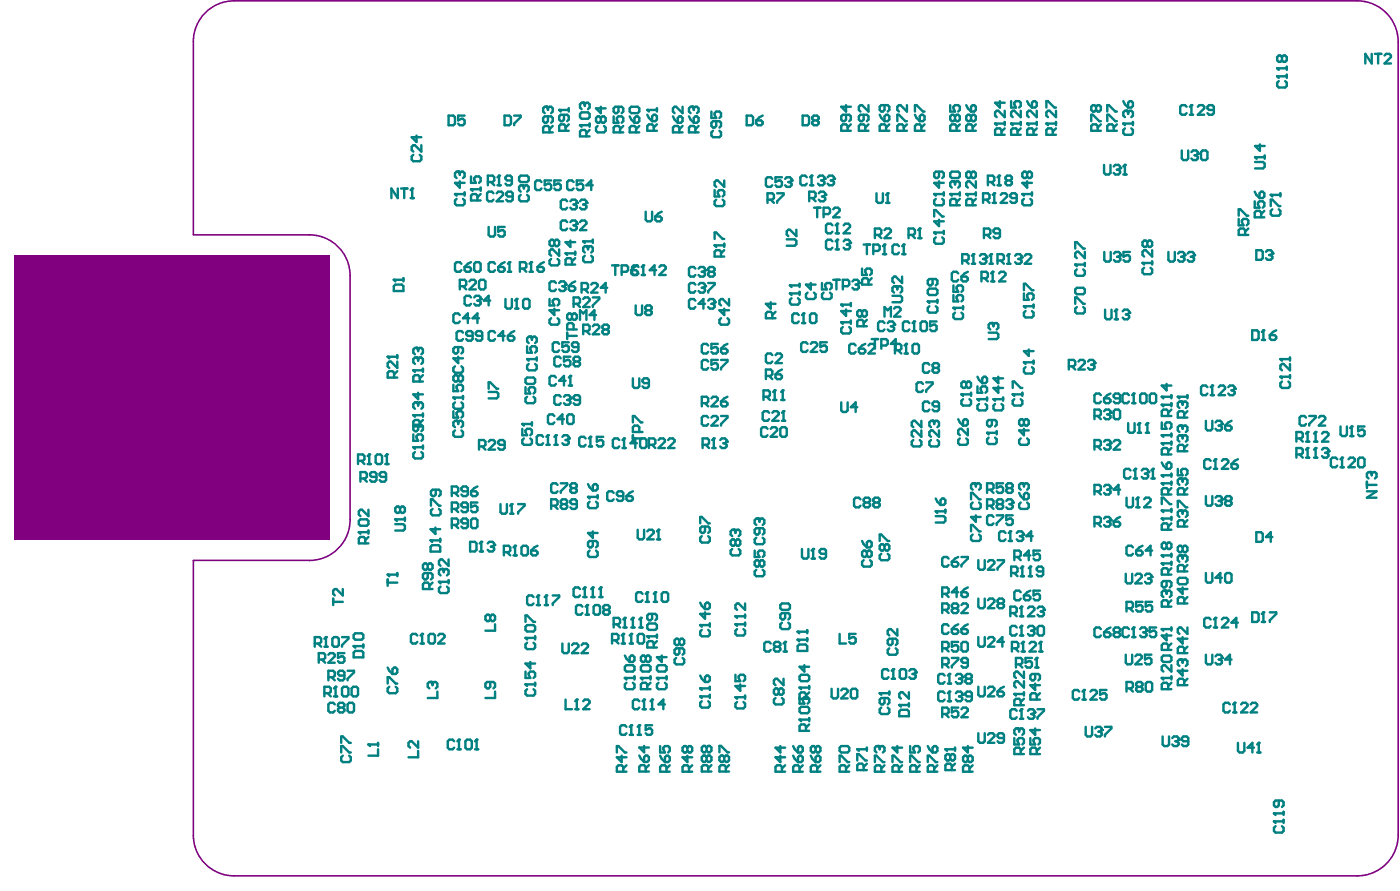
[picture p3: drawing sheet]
<svg xmlns="http://www.w3.org/2000/svg" width="291mm" height="185mm" viewBox="0 0 291 185" stroke-linecap="round" stroke-linejoin="round" font-family="sans-serif">
<path d="M85.9 86.3h2M87.3 88.6v-1l-.4-.3h-.6l-.4 .3v1h2M87.9 87.3l-.6 .7M87.9 86v.6M178.9 103.8l-.4-.3h-.6l-.4 .3v1.3l.4 .4h.6l.4-.4M179.9 104.5l-.4-.4v-.3l.4-.3h.6l.4 .3v.3l-.4 .4M179.9 104.5l-.4 .3v.3l.4 .4h.6l.4-.4v-.3l-.4-.3M179.9 104.5h.6M181.9 104.5l-.4-.4v-.3l.4-.3h.6l.4 .3v.3l-.4 .4M181.9 104.5l-.4 .3v.3l.4 .4h.6l.4-.4v-.3l-.4-.3M181.9 104.5h.6" fill="none" stroke="#008080" stroke-width=".5"/>
<circle cx="85.9" cy="86.3" r=".25" fill="#008080"/>
<path d="M85.9 86.3l.4 .3M86.6 83.6h-.3l-.4 .4v.6l.4 .4" fill="none" stroke="#008080" stroke-width=".5"/>
<circle cx="86.6" cy="83.6" r=".25" fill="#008080"/>
<path d="M85.9 77h2M87.3 79.3v-1l-.4-.3h-.6l-.4 .3v1h2M87.9 76.6v.7M87.9 78l-.6 .6M86.6 83.6l.3 .4M86.9 81.6v1.4l-1-1h2M86.9 84v.3M86.9 84l.4-.4h.3l.3 .4v.6l-.3 .4" fill="none" stroke="#008080" stroke-width=".5"/>
<circle cx="85.9" cy="77" r=".25" fill="#008080"/>
<path d="M85.9 77l.4 .3M86.6 74.3h-.3l-.4 .3v.7l.4 .3" fill="none" stroke="#008080" stroke-width=".5"/>
<circle cx="86.6" cy="74.3" r=".25" fill="#008080"/>
<path d="M86.6 74.3l.3 .3M86.6 72.3h-.3l-.4 .3v.7l.4 .3M86.9 74.6v.4M86.9 74.6l.4-.3h.3l.3 .3v.7l-.3 .3" fill="none" stroke="#008080" stroke-width=".5"/>
<circle cx="86.6" cy="72.3" r=".25" fill="#008080"/>
<path d="M86.6 72.3l.3 .3M86.9 72.6v.4M86.9 72.6l.4-.3h.3l.3 .3v.7l-.3 .3M85.9 93h2M86.3 94l-.4 .3v.7l.4 .3h1.3l.3-.3v-.7l-.3-.3M87.9 92.6v.7" fill="none" stroke="#008080" stroke-width=".5"/>
<circle cx="85.9" cy="93" r=".25" fill="#008080"/>
<path d="M85.9 93l.4 .3M85.9 90.3v1.3h1l-.3-.6v-.4l.3-.3h.7l.3 .3v.7l-.3 .3M86.9 88.3v1l-.3 .3h-.3l-.4-.3v-.7l.4-.3h1.3l.3 .3v.7l-.3 .3M94.3 82.6h1.9M94.6 83.6l-.3 .4v.6l.3 .4h1.3l.3-.4v-.6l-.3-.4M96.2 82.3v.7" fill="none" stroke="#008080" stroke-width=".5"/>
<circle cx="94.3" cy="82.6" r=".25" fill="#008080"/>
<path d="M94.3 80v1.3h1l-.4-.7v-.3l.4-.3h.6l.3 .3v.7l-.3 .3M95.3 78.3l-.4-.3h-.3l-.3 .3v.7l.3 .3h.3l.4-.3M95.3 78.3l.3-.3h.3l.3 .3v.7l-.3 .3h-.3l-.3-.3M95.3 78.3v.7M212.9 63.7h2M213.2 64.7l-.3 .3v.7l.3 .3h1.3l.4-.3v-.7l-.4-.3M214.9 63.3v.7M94.3 82.6l.3 .4" fill="none" stroke="#008080" stroke-width=".5"/>
<circle cx="212.9" cy="63.7" r=".25" fill="#008080"/>
<path d="M212.9 63.7l.3 .3M212.9 60.3v-1.3h.3l1.3 1.3h.4M212.9 61v1.3h1l-.4-.6v-.4l.4-.3h.6l.4 .3v.7l-.4 .3M203.2 83h2M203.5 84l-.3 .3v.7l.3 .3h1.4l.3-.3v-.7l-.3-.3M205.2 82.6v.7" fill="none" stroke="#008080" stroke-width=".5"/>
<circle cx="203.2" cy="83" r=".25" fill="#008080"/>
<path d="M198.2 64h2M198.5 65l-.3 .3v.7l.3 .3h1.4l.3-.3v-.7l-.3-.3M200.2 63.7v.6M203.2 78.3l.3 .7 .7 .6M204.2 78.6l.3-.3h.4l.3 .3v.7l-.3 .3h-.7zM203.2 83l.3 .3M203.2 80.3v1.3h1l-.3-.6v-.4l.3-.3h.7l.3 .3v.7l-.3 .3" fill="none" stroke="#008080" stroke-width=".5"/>
<circle cx="198.2" cy="64" r=".25" fill="#008080"/>
<path d="M198.2 59.3v1.4h1l-.3-.7v-.3l.3-.4h.7l.3 .4v.6l-.3 .4M207.4 54.2h1l.3-.4v-.6l-.3-.4h-1v2M208 54.2l.7 .6M209.4 54.8h.6M209.7 52.8v2M198.2 64l.3 .3M198.2 61.3v1.4h1l-.3-.7v-.3l.3-.4h.7l.3 .4v.6l-.3 .4" fill="none" stroke="#008080" stroke-width=".5"/>
<circle cx="209.7" cy="52.8" r=".25" fill="#008080"/>
<path d="M209.7 52.8l-.3 .4M211 53.2l.4-.4h.6l.4 .4v.3" fill="none" stroke="#008080" stroke-width=".5"/>
<circle cx="212.4" cy="53.5" r=".25" fill="#008080"/>
<path d="M200 54.2h1l.4-.4v-.6l-.4-.4h-1v2M200.7 54.2l.7 .6M202 54.8h.7M202.4 52.8v2M211.7 53.8h.3M212 53.8l.4 .4v.3l-.4 .3h-.6l-.4-.3M212.4 53.5l-.4 .3M213 53.2l.4-.4h.6l.4 .4v.3l-1.4 1.3h1.4" fill="none" stroke="#008080" stroke-width=".5"/>
<circle cx="202.4" cy="52.8" r=".25" fill="#008080"/>
<path d="M202.4 52.8l-.4 .4M203.7 53.2l.3-.4h.7l.3 .4v.3" fill="none" stroke="#008080" stroke-width=".5"/>
<circle cx="205" cy="53.5" r=".25" fill="#008080"/>
<path d="M204.4 53.8h.3M204.7 53.8l.3 .4v.3l-.3 .3h-.7l-.3-.3M205 53.5l-.3 .3M205.7 54.8h.7M206 52.8v2" fill="none" stroke="#008080" stroke-width=".5"/>
<circle cx="206" cy="52.8" r=".25" fill="#008080"/>
<path d="M206 52.8l-.3 .4M206.5 83h2M206.9 84l-.4 .3v.7l.4 .3h1.3l.3-.3v-.7l-.3-.3M208.5 82.6v.7" fill="none" stroke="#008080" stroke-width=".5"/>
<circle cx="206.5" cy="83" r=".25" fill="#008080"/>
<path d="M207.5 78.3v1.3l-1-1h2M206.5 83l.4 .3M207.5 80.3v1.3l-1-1h2M241.7 153.1v1.6l.3 .4h.7l.3-.4v-1.6M243.7 153.4l.3-.3h.7l.3 .3v.4" fill="none" stroke="#008080" stroke-width=".5"/>
<circle cx="245" cy="153.8" r=".25" fill="#008080"/>
<path d="M225.7 151.1v1.7l.3 .3h.7l.3-.3v-1.7M227.7 151.4l.3-.3h.7l.3 .3v.4M244.4 154.1h.3M244.7 154.1l.3 .3v.3l-.3 .4h-.7l-.3-.4M245 153.8l-.3 .3M247 154.1h-1l-.3-.3v-.4l.3-.3h.7l.3 .3v1.3l-.3 .4h-.7l-.3-.4" fill="none" stroke="#008080" stroke-width=".5"/>
<circle cx="229" cy="151.8" r=".25" fill="#008080"/>
<path d="M250.7 103.1v1.7l.3 .3h.7l.3-.3v-1.7M250.7 119.1v1.7l.3 .3h.7l.3-.3v-1.7M252.7 103.5l.3-.4h.7l.3 .4v.3M254.7 119.4l.3-.3h.7l.3 .3v1.4l-.3 .3h-.7l-.3-.3zM254 120.1h-1.3l1-1v2M228.4 152.1h.3M228.7 152.1l.3 .3v.4l-.3 .3h-.7l-.3-.3M229 151.8l-.3 .3M229.7 151.1h1.3v.3l-1.3 1.4v.3" fill="none" stroke="#008080" stroke-width=".5"/>
<circle cx="254" cy="103.8" r=".25" fill="#008080"/>
<path d="M253.4 104.1h.3M253.7 104.1l.3 .4v.3l-.3 .3h-.7l-.3-.3M254 103.8l-.3 .3M255 104.1h.7M255 104.1l-.3 .4v.3l.3 .3h.7l.3-.3v-.3l-.3-.4M255 104.1l-.3-.3v-.3l.3-.4h.7l.3 .4v.3l-.3 .3M250.7 136.1v1.7l.3 .3h.7l.3-.3v-1.7M252.7 136.4l.3-.3h.7l.3 .3v.4" fill="none" stroke="#008080" stroke-width=".5"/>
<circle cx="254" cy="136.8" r=".25" fill="#008080"/>
<path d="M253.4 137.1h.3M253.7 137.1l.3 .3v.4l-.3 .3h-.7l-.3-.3M254 136.8l-.3 .3M256 137.1h-1.3l1-1v2M257.4 154.4v1.7l.3 .3h.7l.3-.3v-1.7M260.7 155.4h-1.3l1-1v2M261.4 156.4h.6M261.7 154.4v2" fill="none" stroke="#008080" stroke-width=".5"/>
<circle cx="261.7" cy="154.4" r=".25" fill="#008080"/>
<path d="M250.7 87.5v1.6l.3 .4h.7l.3-.4v-1.6M252.7 87.8l.3-.3h.7l.3 .3v.3M261.7 154.4l-.3 .3" fill="none" stroke="#008080" stroke-width=".5"/>
<circle cx="254" cy="88.1" r=".25" fill="#008080"/>
<g fill="none" stroke="#008080" stroke-width=".5">
<path d="M96.3 69.2l-.4-.4h-.6l-.4 .4v1.3l.4 .3h.6l.4-.3M98.2 69.8h-.9l-.4-.3v-.3l.4-.4h.6l.3 .4v1.3l-.3 .3h-.6l-.4-.3M100.2 69.8h-1l-.3-.3v-.3l.3-.4h.7l.3 .4v1.3l-.3 .3h-.7l-.3-.3M174.9 83.6v1.7l.3 .3h.7l.3-.3v-1.7M178.2 84.6h-1.3l1-1v2M253.4 88.5h.3M253.7 88.5l.3 .3v.3l-.3 .4h-.7l-.3-.4M254 88.1l-.3 .4M254.7 88.5h1l.3 .3v.3l-.3 .4h-.7l-.3-.4zM256 87.5l-.6 .3-.7 .7M140.6 136.8l-.4 .3v.7l.4 .3h1.3l.3-.3v-.7l-.3-.3M141.2 133.1l-.3-.3h-.3l-.4 .3v.7l.4 .3h.3l.3-.3"/>
<path d="M141.2 134.8v1l-.3 .3h-.3l-.4-.3v-.7l.4-.3h1.3l.3 .3v.7l-.3 .3M141.2 133.1l.4-.3h.3l.3 .3v.7l-.3 .3h-.3l-.4-.3M141.2 133.1v.7M109.2 142.3h2M109.6 143.3l-.4 .3v.7l.4 .3h1.3l.3-.3v-.7l-.3-.3M111.2 141.9v.7"/>
</g>
<circle cx="109.2" cy="142.3" r=".25" fill="#008080"/>
<path d="M109.6 74.6h2M109.9 75.6l-.3 .4v.6l.3 .4h1.3l.4-.4v-.6l-.4-.4M111.6 74.3v.7M109.2 139.6v1.3h1l-.3-.6v-.4l.3-.3h.7l.3 .3v.7l-.3 .3M110.2 137.6v1.3l-1-1h2M109.2 142.3l.4 .3" fill="none" stroke="#008080" stroke-width=".5"/>
<circle cx="109.6" cy="74.6" r=".25" fill="#008080"/>
<path d="M109.6 74.6l.3 .4M109.6 72v1.3h1l-.4-.7v-.3l.4-.3h.6l.4 .3v.7l-.4 .3M110.2 70h-.3l-.3 .3v.7l.3 .3" fill="none" stroke="#008080" stroke-width=".5"/>
<circle cx="110.2" cy="70" r=".25" fill="#008080"/>
<path d="M186.2 59.5h-.3l-.4 .3v.7l.4 .3M110.2 70l.4 .3M110.6 70.3v.4M110.6 70.3l.3-.3h.3l.4 .3v.7l-.4 .3M185.5 61.5h1.7l.3 .3v.7l-.3 .3h-1.7" fill="none" stroke="#008080" stroke-width=".5"/>
<circle cx="186.2" cy="59.5" r=".25" fill="#008080"/>
<path d="M186.2 59.5l.3 .3M186.5 59.8v.4M186.5 59.8l.4-.3h.3l.3 .3v.7l-.3 .3M187.5 57.5v1.3l-1.3-1.3h-.3l-.4 .3v.7l.4 .3M197.5 40.3h2M198.9 42.7v-1l-.4-.4h-.6l-.4 .4v1h2M199.5 41.3l-.6 .7M199.5 40v.7" fill="none" stroke="#008080" stroke-width=".5"/>
<circle cx="197.5" cy="40.3" r=".25" fill="#008080"/>
<path d="M198.2 37.7h-.3l-.4 .3v.7l.4 .3M197.5 40.3l.4 .4" fill="none" stroke="#008080" stroke-width=".5"/>
<circle cx="198.2" cy="37.7" r=".25" fill="#008080"/>
<path d="M197.5 36l.4-.3h1.3l.3 .3v.7l-.3 .3h-1.3l-.4-.3zM198.2 37.7l.3 .3M198.5 38v.3M198.5 38l.4-.3h.3l.3 .3v.7l-.3 .3M204.4 41.5h1l.3-.3v-.7l-.3-.3h-1v2M205 41.5l.7 .7M206.4 42.2h.6M206.7 40.2v2" fill="none" stroke="#008080" stroke-width=".5"/>
<circle cx="206.7" cy="40.2" r=".25" fill="#008080"/>
<path d="M200.9 40.3h2M202.2 42.7v-1l-.3-.4h-.7l-.3 .4v1h2M202.9 41.3l-.7 .7M202.9 40v.7M206.7 40.2l-.3 .3M208 40.5l.4-.3h.6l.4 .3v.3l-1.4 1.4h1.4M211.4 41.2h-1l-.4-.4v-.3l.4-.3h.6l.4 .3v1.3l-.4 .4h-.6l-.4-.4" fill="none" stroke="#008080" stroke-width=".5"/>
<circle cx="200.9" cy="40.3" r=".25" fill="#008080"/>
<path d="M201.9 36l.3-.3h.3l.4 .3v.7l-.4 .3h-.3l-.3-.3M201.9 36l-.4-.3h-.3l-.3 .3v.7l.3 .3h.3l.4-.3M201.9 36v.7M202.9 37.7v1.3l-1.4-1.3h-.3l-.3 .3v.7l.3 .3M200.9 40.3l.3 .4M284.8 98.1h-.3l-.3 .4v.6l.3 .4M284.2 102.1h2l-2 1.4h2M284.2 100.1v1.4M284.2 100.8h2" fill="none" stroke="#008080" stroke-width=".5"/>
<circle cx="284.8" cy="98.1" r=".25" fill="#008080"/>
<path d="M285.2 11.2v2l-1.4-2v2M285.8 11.2h1.4M286.5 11.2v2M287.8 11.5l.4-.3h.6l.4 .3v.4l-1.4 1.3h1.4M82.7 39.2v2l-1.3-2v2M83.4 39.2h1.3M84 39.2v2M85.7 39.2v2M85.4 41.2h.6M284.8 98.1l.4 .4M285.2 98.5v.3M285.2 98.5l.3-.4h.3l.4 .4v.6l-.4 .4" fill="none" stroke="#008080" stroke-width=".5"/>
<circle cx="85.7" cy="39.2" r=".25" fill="#008080"/>
<path d="M85.7 39.2l-.3 .3M194.2 40.3h2M194.5 41.3l-.3 .4v.6l.3 .4h1.4l.3-.4v-.6l-.3-.4M196.2 40v.7" fill="none" stroke="#008080" stroke-width=".5"/>
<circle cx="194.2" cy="40.3" r=".25" fill="#008080"/>
<path d="M195.2 37.7v1.3l-1-1h2M195.2 35.7v1l-.3 .3h-.4l-.3-.3v-.7l.3-.3h1.4l.3 .3v.7l-.3 .3M194.2 40.3l.3 .4M212.5 40.3h2M212.9 41.3l-.4 .4v.6l.4 .4h1.3l.3-.4v-.6l-.3-.4M214.5 40v.7" fill="none" stroke="#008080" stroke-width=".5"/>
<circle cx="212.5" cy="40.3" r=".25" fill="#008080"/>
<path d="M213.5 37.7v1.3l-1-1h2M213.5 36v.7M213.5 36l-.3-.3h-.3l-.4 .3v.7l.4 .3h.3l.3-.3M213.5 36l.4-.3h.3l.3 .3v.7l-.3 .3h-.3l-.4-.3M194.2 48.3h2M194.5 49.3l-.3 .4v.6l.3 .4h1.4l.3-.4v-.6l-.3-.4M196.2 48v.7M212.5 40.3l.4 .4" fill="none" stroke="#008080" stroke-width=".5"/>
<circle cx="194.2" cy="48.3" r=".25" fill="#008080"/>
<path d="M194.2 48.3l.3 .4M194.2 45v-1.3h.3l1.4 1.3h.3M195.2 45.7v1.3l-1-1h2M145.6 129.9h2M145.9 130.9l-.3 .4v.6l.3 .4h1.3l.4-.4v-.6l-.4-.4M147.6 129.6v.7" fill="none" stroke="#008080" stroke-width=".5"/>
<circle cx="145.6" cy="129.9" r=".25" fill="#008080"/>
<path d="M145.6 129.9l.3 .4M145.6 125.3l.3 .6 .7 .7M146.6 127.3v1.3l-1-1h2M146.6 125.6l.3-.3h.3l.4 .3v.7l-.4 .3h-.6zM152.9 144.9h2M153.2 145.9l-.3 .4v.6l.3 .4h1.4l.3-.4v-.6l-.3-.4M154.9 144.6v.7" fill="none" stroke="#008080" stroke-width=".5"/>
<circle cx="152.9" cy="144.9" r=".25" fill="#008080"/>
<path d="M94.6 40.3h2M94.9 41.3l-.3 .4v.6l.3 .4h1.4l.3-.4v-.6l-.3-.4M96.6 40v.7M152.9 144.9l.3 .4M152.9 140.3v1.3h1l-.3-.7v-.3l.3-.3h.7l.3 .3v.7l-.3 .3M153.9 142.3v1.3l-1-1h2" fill="none" stroke="#008080" stroke-width=".5"/>
<circle cx="94.6" cy="40.3" r=".25" fill="#008080"/>
<path d="M95.3 35.7h-.4l-.3 .3v.7l.3 .3M95.6 37.7v1.3l-1-1h2M94.6 40.3l.3 .4" fill="none" stroke="#008080" stroke-width=".5"/>
<circle cx="95.3" cy="35.7" r=".25" fill="#008080"/>
<path d="M95.3 35.7l.3 .3M95.6 36v.3M95.6 36l.3-.3h.4l.3 .3v.7l-.3 .3M132.7 55.5l-.3-.3h-.7l-.3 .3v1.3l.3 .4h.7l.3-.4M133.4 57.2h.7M133.7 55.2v2" fill="none" stroke="#008080" stroke-width=".5"/>
<circle cx="133.7" cy="55.2" r=".25" fill="#008080"/>
<path d="M133.7 55.2l-.3 .3M136.4 56.2h-1.3l1-1v2M137.1 55.5l.3-.3h.7l.3 .3v.3l-1.3 1.4h1.3M174.9 67h2M175.2 68l-.3 .3v.7l.3 .3h1.3l.4-.3v-.7l-.4-.3M176.9 66.7v.6" fill="none" stroke="#008080" stroke-width=".5"/>
<circle cx="174.9" cy="67" r=".25" fill="#008080"/>
<path d="M174.9 67l.3 .3M174.9 63.3h2M175.9 64.3v1.4l-1-1h2M176.9 63v.7" fill="none" stroke="#008080" stroke-width=".5"/>
<circle cx="174.9" cy="63.3" r=".25" fill="#008080"/>
<path d="M167.7 36.8l-.3-.3h-.7l-.3 .3v1.4l.3 .3h.7l.3-.3M168.4 38.5h.7M168.7 36.5v2M174.9 63.3l.3 .4" fill="none" stroke="#008080" stroke-width=".5"/>
<circle cx="168.7" cy="36.5" r=".25" fill="#008080"/>
<path d="M168.7 36.5l-.3 .3M170 36.8l.4-.3h.6l.4 .3v.4" fill="none" stroke="#008080" stroke-width=".5"/>
<circle cx="171.4" cy="37.2" r=".25" fill="#008080"/>
<path d="M170.7 37.5h.3M171 37.5l.4 .3v.4l-.4 .3h-.6l-.4-.3M171.4 37.2l-.4 .3M172 36.8l.4-.3h.6l.4 .3v.4" fill="none" stroke="#008080" stroke-width=".5"/>
<circle cx="173.4" cy="37.2" r=".25" fill="#008080"/>
<path d="M172.7 37.5h.3M173 37.5l.4 .3v.4l-.4 .3h-.6l-.4-.3M173.4 37.2l-.4 .3M65.4 133.8h1l.4-.4v-.6l-.4-.4h-1v2M66.1 133.8l.7 .6M66.3 137.1h1l.3-.3v-.7l-.3-.3h-1v2M66.9 137.1l.7 .7M67.4 134.4h.7M67.8 132.4v2M68.3 136.1l.3-.3h.7l.3 .3v.3l-1.3 1.4h1.3M71.6 135.8h-1.3v1l.6-.4h.4l.3 .4v.6l-.3 .4h-.7l-.3-.4" fill="none" stroke="#008080" stroke-width=".5"/>
<circle cx="67.8" cy="132.4" r=".25" fill="#008080"/>
<path d="M128.7 91.5l-.3-.4h-.7l-.3 .4v1.3l.3 .3h.7l.3-.3M129.4 93.1h.7M129.7 91.1v2M67.8 132.4l-.4 .4M69.4 132.4h.7l.3 .4v1.3l-.3 .3h-.7l-.3-.3v-1.3zM71.1 132.4h1.3v.4l-1.3 1.3v.3" fill="none" stroke="#008080" stroke-width=".5"/>
<circle cx="129.7" cy="91.1" r=".25" fill="#008080"/>
<path d="M129.7 91.1l-.3 .4M132.4 92.1h-1.3l1-1v2M133.1 91.5l.3-.4h.7l.3 .4v1.3l-.3 .3h-.7l-.3-.3zM196.4 144.1l-.4-.3h-.6l-.4 .3v1.3l.4 .4h.6l.4-.4M197 145.8h.7M197.4 143.8v2" fill="none" stroke="#008080" stroke-width=".5"/>
<circle cx="197.4" cy="143.8" r=".25" fill="#008080"/>
<path d="M197.4 143.8l-.4 .3M198.7 144.1l.3-.3h.7l.3 .3v.3" fill="none" stroke="#008080" stroke-width=".5"/>
<circle cx="200" cy="144.4" r=".25" fill="#008080"/>
<path d="M196.4 140.4l-.4-.3h-.6l-.4 .3v1.4l.4 .3h.6l.4-.3M197 142.1h.7M197.4 140.1v2M199.4 144.8h.3M199.7 144.8l.3 .3v.3l-.3 .4h-.7l-.3-.4M200 144.4l-.3 .4M202 144.8h-1l-.3-.4v-.3l.3-.3h.7l.3 .3v1.3l-.3 .4h-.7l-.3-.4" fill="none" stroke="#008080" stroke-width=".5"/>
<circle cx="197.4" cy="140.1" r=".25" fill="#008080"/>
<path d="M197.4 140.1l-.4 .3M198.7 140.4l.3-.3h.7l.3 .3v.4" fill="none" stroke="#008080" stroke-width=".5"/>
<circle cx="200" cy="140.8" r=".25" fill="#008080"/>
<path d="M199.4 141.1h.3M199.7 141.1l.3 .3v.4l-.3 .3h-.7l-.3-.3M200 140.8l-.3 .3M201 141.1h.7M201 141.1l-.3 .3v.4l.3 .3h.7l.3-.3v-.4l-.3-.3M201 141.1l-.3-.3v-.4l.3-.3h.7l.3 .3v.4l-.3 .3M211.4 147.8l-.4-.4h-.6l-.4 .4v1.3l.4 .3h.6l.4-.3M212 149.4h.7M212.4 147.4v2" fill="none" stroke="#008080" stroke-width=".5"/>
<circle cx="212.4" cy="147.4" r=".25" fill="#008080"/>
<path d="M212.4 147.4l-.4 .4M213.7 147.8l.3-.4h.7l.3 .4v.3" fill="none" stroke="#008080" stroke-width=".5"/>
<circle cx="215" cy="148.1" r=".25" fill="#008080"/>
<path d="M113.6 22.2h-.4l-.3 .3v.7l.3 .3M113.9 24.2v1l-.3 .3h-.4l-.3-.3v-.7l.3-.3h1.4l.3 .3v.7l-.3 .3M114.2 27.5v-1l-.3-.3h-.7l-.3 .3v1h2M114.9 26.2l-.7 .7M214.4 148.4h.3M214.7 148.4l.3 .4v.3l-.3 .3h-.7l-.3-.3M215 148.1l-.3 .3M215.7 147.4h1.3v.4l-1.3 1.3v.3" fill="none" stroke="#008080" stroke-width=".5"/>
<circle cx="113.6" cy="22.2" r=".25" fill="#008080"/>
<path d="M113.6 22.2l.3 .3M113.9 22.5v.4M113.9 22.5l.3-.3h.4l.3 .3v.7l-.3 .3M266.2 78.3h2M266.5 79.3l-.3 .3v.7l.3 .3h1.3l.4-.3v-.7l-.4-.3M268.2 78v.6" fill="none" stroke="#008080" stroke-width=".5"/>
<circle cx="266.2" cy="78.3" r=".25" fill="#008080"/>
<path d="M266.2 78.3l.3 .3M266.2 74.6h2M268.2 74.3v.7M268.2 75.6v1.4l-1.4-1.4h-.3l-.3 .4v.6l.3 .4" fill="none" stroke="#008080" stroke-width=".5"/>
<circle cx="266.2" cy="74.6" r=".25" fill="#008080"/>
<path d="M266.2 74.6l.3 .4M278 95.5l-.3-.4h-.7l-.3 .4v1.3l.3 .3h.7l.3-.3M278.7 97.1h.6M279 95.1v2" fill="none" stroke="#008080" stroke-width=".5"/>
<circle cx="279" cy="95.1" r=".25" fill="#008080"/>
<path d="M229.6 52.4v1.6l.3 .4h.7l.3-.4v-1.6M231.6 52.7l.3-.3h.7l.3 .3v.3M183.9 65.8v-2l.6 .7 .7-.7v2M185.9 64.2l.3-.4h.7l.3 .4v.3l-1.3 1.3h1.3M279 95.1l-.3 .4M280.3 95.5l.4-.4h.6l.4 .4v.3l-1.4 1.3h1.4M282.3 95.5l.4-.4h.6l.4 .4v1.3l-.4 .3h-.6l-.4-.3z" fill="none" stroke="#008080" stroke-width=".5"/>
<circle cx="232.9" cy="53" r=".25" fill="#008080"/>
<path d="M232.2 53.4h.4M232.6 53.4l.3 .3v.3l-.3 .4h-.7l-.3-.4M232.9 53l-.3 .4M234.9 52.4h-1.3v1l.6-.4h.4l.3 .4v.6l-.3 .4h-.7l-.3-.4M242.9 52.4v1.6l.3 .4h.7l.3-.4v-1.6M244.9 52.7l.3-.3h.7l.3 .3v.3" fill="none" stroke="#008080" stroke-width=".5"/>
<circle cx="246.2" cy="53" r=".25" fill="#008080"/>
<path d="M245.6 53.4h.3M245.9 53.4l.3 .3v.3l-.3 .4h-.7l-.3-.4M246.2 53l-.3 .4M246.9 52.7l.3-.3h.7l.3 .3v.3" fill="none" stroke="#008080" stroke-width=".5"/>
<circle cx="248.2" cy="53" r=".25" fill="#008080"/>
<path d="M229.5 34.3v1.6l.4 .4h.6l.4-.4v-1.6M231.5 34.6l.4-.3h.6l.4 .3v.3M247.6 53.4h.3M247.9 53.4l.3 .3v.3l-.3 .4h-.7l-.3-.4M248.2 53l-.3 .4" fill="none" stroke="#008080" stroke-width=".5"/>
<circle cx="232.9" cy="34.9" r=".25" fill="#008080"/>
<path d="M232.2 35.3h.3M232.5 35.3l.4 .3v.3l-.4 .4h-.6l-.4-.4M232.9 34.9l-.4 .4M233.5 36.3h.7M233.9 34.3v2" fill="none" stroke="#008080" stroke-width=".5"/>
<circle cx="233.9" cy="34.3" r=".25" fill="#008080"/>
<path d="M217.5 25.7h2M218.9 28v-1l-.4-.3h-.6l-.4 .3v1h2M219.5 26.7l-.6 .7M219.5 25.4v.6M233.9 34.3l-.4 .3" fill="none" stroke="#008080" stroke-width=".5"/>
<circle cx="217.5" cy="25.7" r=".25" fill="#008080"/>
<path d="M213.5 25.7h2M214.9 28v-1l-.4-.3h-.6l-.4 .3v1h2M215.5 26.7l-.6 .7M215.5 25.4v.6M217.5 25.7l.4 .3M217.5 22.4v-1.4h.4l1.3 1.4h.3M219.5 23v1.4l-1.3-1.4h-.3l-.4 .4v.6l.4 .4" fill="none" stroke="#008080" stroke-width=".5"/>
<circle cx="213.5" cy="25.7" r=".25" fill="#008080"/>
<path d="M210.2 25.7h2M211.5 28v-1l-.3-.3h-.7l-.3 .3v1h2M212.2 26.7l-.7 .7M212.2 25.4v.6M213.5 25.7l.4 .3M213.5 21l.4 .7 .6 .7M214.5 21.4l.4-.4h.3l.3 .4v.6l-.3 .4h-.7zM215.5 23v1.4l-1.3-1.4h-.3l-.4 .4v.6l.4 .4" fill="none" stroke="#008080" stroke-width=".5"/>
<circle cx="210.2" cy="25.7" r=".25" fill="#008080"/>
<path d="M206.9 25.7h2M208.2 28v-1l-.3-.3h-.7l-.3 .3v1h2M208.9 26.7l-.7 .7M208.9 25.4v.6M210.2 25.7l.3 .3M210.2 21v1.4h1l-.3-.7v-.3l.3-.4h.7l.3 .4v.6l-.3 .4M212.2 23v1.4l-1.3-1.4h-.4l-.3 .4v.6l.3 .4" fill="none" stroke="#008080" stroke-width=".5"/>
<circle cx="206.9" cy="25.7" r=".25" fill="#008080"/>
<path d="M206.9 25.7l.3 .3M207.9 21v1.4l-1-1h2M208.9 23v1.4l-1.4-1.4h-.3l-.3 .4v.6l.3 .4M205.2 105.1h1l.3-.3v-.7l-.3-.3h-1v2M205.9 105.1l.6 .7M207.5 104.8l-.3-.3v-.4l.3-.3h.7l.3 .3v.4l-.3 .3M207.5 104.8l-.3 .3v.4l.3 .3h.7l.3-.3v-.4l-.3-.3M207.5 104.8h.7M209.2 104.1l.3-.3h.7l.3 .3v.4" fill="none" stroke="#008080" stroke-width=".5"/>
<circle cx="210.5" cy="104.5" r=".25" fill="#008080"/>
<g fill="none" stroke="#008080" stroke-width=".5">
<path d="M233.5 25.7h2M233.9 26.7l-.4 .3v.7l.4 .3h1.3l.3-.3v-.7l-.3-.3M235.5 25.4v.6M209.9 104.8h.3M210.2 104.8l.3 .3v.4l-.3 .3h-.7l-.3-.3M210.5 104.5l-.3 .3M195.9 126.8h1l.3-.4v-.6l-.3-.4h-1v2M195.9 138.1h1l.3-.3v-.7l-.3-.3h-1v2M196.5 126.8l.7 .6M196.5 138.1l.7 .7M197.9 136.8h1.3v.3l-1.3 1.3v.4M198.2 126.4l-.3-.3v-.3l.3-.4h.7l.3 .4v.3l-.3 .3"/>
<path d="M198.2 126.4l-.3 .4v.3l.3 .3h.7l.3-.3v-.3l-.3-.4M198.2 126.4h.7M199.9 125.8l.3-.4h.7l.3 .4v.3l-1.3 1.3h1.3M201.2 137.8h-1l-.3-.4v-.3l.3-.3h.7l.3 .3v1.3l-.3 .4h-.7l-.3-.4M234.2 143.1h1l.3-.3v-.7l-.3-.3h-1v2M234.9 143.1l.6 .7M236.5 142.8l-.3-.4v-.3l.3-.3h.7l.3 .3v.3l-.3 .4M236.5 142.8l-.3 .3v.3l.3 .4h.7l.3-.4v-.3l-.3-.3M236.5 142.8h.7M238.2 142.1l.3-.3h.7l.3 .3v1.3l-.3 .4h-.7l-.3-.4z"/>
</g>
<circle cx="233.5" cy="25.7" r=".25" fill="#008080"/>
<path d="M233.5 25.7l.4 .3M234.2 23h-.3l-.4 .4v.6l.4 .4" fill="none" stroke="#008080" stroke-width=".5"/>
<circle cx="234.2" cy="23" r=".25" fill="#008080"/>
<path d="M233.5 21l.4 .7 .6 .7M234.2 23l.3 .4M234.5 23.4v.3M234.5 23.4l.4-.4h.3l.3 .4v.6l-.3 .4M234.9 21h.3l.3 .4v.6l-.3 .4h-.7v-1zM234.7 130.8l-.3-.4h-.7l-.3 .4v1.3l.3 .3h.7l.3-.3M235.4 132.4h.6M235.7 130.4v2" fill="none" stroke="#008080" stroke-width=".5"/>
<circle cx="235.7" cy="130.4" r=".25" fill="#008080"/>
<path d="M235.7 130.4l-.3 .4M237 130.8l.4-.4h.6l.4 .4v.3" fill="none" stroke="#008080" stroke-width=".5"/>
<circle cx="238.4" cy="131.1" r=".25" fill="#008080"/>
<path d="M209 110.8l-.3-.3h-.7l-.3 .3v1.3l.3 .3h.7l.3-.3M209.7 112.4h.7M210 110.5v1.9M237.7 131.4h.3M238 131.4l.4 .4v.3l-.4 .3h-.6l-.4-.3M238.4 131.1l-.4 .3M240.3 130.4h-1.3v1l.7-.3h.3l.3 .3v.7l-.3 .3h-.7l-.3-.3" fill="none" stroke="#008080" stroke-width=".5"/>
<circle cx="210" cy="110.5" r=".25" fill="#008080"/>
<path d="M210 110.5l-.3 .3M211.4 110.8l.3-.3h.7l.3 .3v.3" fill="none" stroke="#008080" stroke-width=".5"/>
<circle cx="212.7" cy="111.1" r=".25" fill="#008080"/>
<path d="M212 111.4h.4M212.4 111.4l.3 .4v.3l-.3 .3h-.7l-.3-.3M212.7 111.1l-.3 .3M214.7 111.4h-1.3l1-.9v1.9M91.3 120.9h2M91.6 121.9l-.3 .4v.6l.3 .4h1.3l.4-.4v-.6l-.4-.4M93.3 120.6v.7" fill="none" stroke="#008080" stroke-width=".5"/>
<circle cx="91.3" cy="120.9" r=".25" fill="#008080"/>
<path d="M91.9 118.3h-.3l-.3 .3v.7l.3 .3M91.3 120.9l.3 .4" fill="none" stroke="#008080" stroke-width=".5"/>
<circle cx="91.9" cy="118.3" r=".25" fill="#008080"/>
<path d="M235 97.8l-.3-.3h-.7l-.3 .3v1.3l.3 .4h.7l.3-.4M235.7 99.5h.7M236 97.5v2M91.9 118.3l.4 .3M92.3 118.6v.3M92.3 118.6l.3-.3h.3l.4 .3v.7l-.4 .3M93.3 116.3v1.3l-1.4-1.3h-.3l-.3 .3v.7l.3 .3" fill="none" stroke="#008080" stroke-width=".5"/>
<circle cx="236" cy="97.5" r=".25" fill="#008080"/>
<path d="M236 97.5l-.3 .3M237.4 97.8l.3-.3h.7l.3 .3v.3" fill="none" stroke="#008080" stroke-width=".5"/>
<circle cx="238.7" cy="98.1" r=".25" fill="#008080"/>
<path d="M238 98.5h.4M238.4 98.5l.3 .3v.3l-.3 .4h-.7l-.3-.4M238.7 98.1l-.3 .4M239.3 99.5h.7M239.7 97.5v2" fill="none" stroke="#008080" stroke-width=".5"/>
<circle cx="239.7" cy="97.5" r=".25" fill="#008080"/>
<path d="M239.7 97.5l-.4 .3M211.4 130.4l-.4-.3h-.6l-.4 .3v1.4l.4 .3h.6l.4-.3M212 132.1h.7M212.4 130.1v2" fill="none" stroke="#008080" stroke-width=".5"/>
<circle cx="212.4" cy="130.1" r=".25" fill="#008080"/>
<path d="M212.4 130.1l-.4 .3M213.7 130.4l.3-.3h.7l.3 .3v.4" fill="none" stroke="#008080" stroke-width=".5"/>
<circle cx="215" cy="130.8" r=".25" fill="#008080"/>
<path d="M245.7 31.3v1.6l.3 .4h.7l.3-.4v-1.6M247.7 31.6l.3-.3h.7l.3 .3v.3M214.4 131.1h.3M214.7 131.1l.3 .3v.4l-.3 .3h-.7l-.3-.3M215 130.8l-.3 .3M215.7 130.4l.3-.3h.7l.3 .3v1.4l-.3 .3h-.7l-.3-.3z" fill="none" stroke="#008080" stroke-width=".5"/>
<circle cx="249" cy="31.9" r=".25" fill="#008080"/>
<path d="M246.7 22.2l-.4-.3h-.6l-.4 .3v1.3l.4 .4h.6l.4-.4M247.3 23.9h.7M247.7 21.9v2M248.3 32.3h.4M248.7 32.3l.3 .3v.3l-.3 .4h-.7l-.3-.4M249 31.9l-.3 .4M250 31.3h.7l.3 .3v1.3l-.3 .4h-.7l-.3-.4v-1.3z" fill="none" stroke="#008080" stroke-width=".5"/>
<circle cx="247.7" cy="21.9" r=".25" fill="#008080"/>
<path d="M247.7 21.9l-.4 .3M249 22.2l.3-.3h.7l.3 .3v.3l-1.3 1.4h1.3M252.3 22.9h-1l-.3-.4v-.3l.3-.3h.7l.3 .3v1.3l-.3 .4h-.7l-.3-.4M210 127.4h1l.4-.3v-.7l-.4-.3h-1v2M210.7 127.4l.7 .7M212 128.1h.7M212.4 126.1v2" fill="none" stroke="#008080" stroke-width=".5"/>
<circle cx="212.4" cy="126.1" r=".25" fill="#008080"/>
<path d="M212.4 126.1l-.4 .3M213.7 126.4l.3-.3h.7l.3 .3v.4l-1.3 1.3h1.3M215.7 126.4l.3-.3h.7l.3 .3v.4" fill="none" stroke="#008080" stroke-width=".5"/>
<circle cx="217" cy="126.8" r=".25" fill="#008080"/>
<path d="M216.4 127.1h.3M216.7 127.1l.3 .3v.4l-.3 .3h-.7l-.3-.3M217 126.8l-.3 .3M210.9 144.3h2M212.2 146.6v-1l-.3-.3h-.7l-.3 .3v1h2M212.9 145.3l-.7 .6M212.9 143.9v.7" fill="none" stroke="#008080" stroke-width=".5"/>
<circle cx="210.9" cy="144.3" r=".25" fill="#008080"/>
<path d="M210.4 134.8h1l.3-.4v-.6l-.3-.4h-1v2M211 134.8l.7 .6M212.4 135.4h.6M212.7 133.4v2M212.9 139.6v1.3l-1.4-1.3h-.3l-.3 .3v.7l.3 .3M210.9 144.3l.3 .3M212.9 141.6v1.3l-1.4-1.3h-.3l-.3 .3v.7l.3 .3" fill="none" stroke="#008080" stroke-width=".5"/>
<circle cx="212.7" cy="133.4" r=".25" fill="#008080"/>
<path d="M212.7 133.4l-.3 .4M214 133.8l.4-.4h.6l.4 .4v.3l-1.4 1.3h1.4M216 135.4h.7M216.4 133.4v2" fill="none" stroke="#008080" stroke-width=".5"/>
<circle cx="216.4" cy="133.4" r=".25" fill="#008080"/>
<path d="M216.4 133.4l-.4 .4M241.5 140.9h2M242.8 143.3v-1l-.3-.4h-.7l-.3 .4v1h2M243.5 141.9l-.7 .7M243.5 140.6v.7" fill="none" stroke="#008080" stroke-width=".5"/>
<circle cx="241.5" cy="140.9" r=".25" fill="#008080"/>
<path d="M210.2 119.1h1l.3-.3v-.7l-.3-.3h-1v2M210.9 119.1l.6 .7M212.2 119.8h.7M212.5 117.8v2M241.5 136.6l.3-.3h1.4l.3 .3v.7l-.3 .3h-1.4l-.3-.3zM243.5 138.3v1.3l-1.3-1.3h-.4l-.3 .3v.7l.3 .3M241.5 140.9l.3 .4" fill="none" stroke="#008080" stroke-width=".5"/>
<circle cx="212.5" cy="117.8" r=".25" fill="#008080"/>
<path d="M212.5 117.8l-.3 .3M213.9 119.8h.6M214.2 117.8v2" fill="none" stroke="#008080" stroke-width=".5"/>
<circle cx="214.2" cy="117.8" r=".25" fill="#008080"/>
<path d="M214.2 117.8l-.3 .3M216.9 118.8h-1l-.4-.4v-.3l.4-.3h.6l.4 .3v1.3l-.4 .4h-.6l-.4-.4M241.5 117.1h2M242.8 119.4v-1l-.3-.3h-.7l-.3 .3v1h2M243.5 118.1l-.7 .7M243.5 116.8v.6" fill="none" stroke="#008080" stroke-width=".5"/>
<circle cx="241.5" cy="117.1" r=".25" fill="#008080"/>
<path d="M241.5 117.1l.3 .3M241.5 115.4h2M243.5 115.1v.7" fill="none" stroke="#008080" stroke-width=".5"/>
<circle cx="241.5" cy="115.4" r=".25" fill="#008080"/>
<path d="M241.5 115.4l.3 .4M241.5 107.8h2M242.5 113.1l-.3-.3h-.4l-.3 .3v.7l.3 .3h.4l.3-.3M242.5 113.1l.3-.3h.4l.3 .3v.7l-.3 .3h-.4l-.3-.3M242.5 113.1v.7M242.8 110.1v-1l-.3-.3h-.7l-.3 .3v1h2M243.5 107.5v.6M243.5 108.8l-.7 .7" fill="none" stroke="#008080" stroke-width=".5"/>
<circle cx="241.5" cy="107.8" r=".25" fill="#008080"/>
<path d="M241.5 107.8l.3 .3M241.5 106.1h2M243.5 105.8v.7" fill="none" stroke="#008080" stroke-width=".5"/>
<circle cx="241.5" cy="106.1" r=".25" fill="#008080"/>
<path d="M241.5 106.1l.3 .4M241.5 104.8v-1.3h.3l1.4 1.3h.3M241.5 100.5h2M242.8 102.8v-1l-.3-.3h-.7l-.3 .3v1h2M243.5 101.5l-.7 .6M243.5 100.1v.7" fill="none" stroke="#008080" stroke-width=".5"/>
<circle cx="241.5" cy="100.5" r=".25" fill="#008080"/>
<path d="M241.5 98.8h2M243.5 98.5v.6M241.5 100.5l.3 .3" fill="none" stroke="#008080" stroke-width=".5"/>
<circle cx="241.5" cy="98.8" r=".25" fill="#008080"/>
<path d="M241.5 98.8l.3 .3M241.5 96.1l.3 .7 .7 .7M241.5 92.1h2M242.5 96.5l.3-.4h.4l.3 .4v.6l-.3 .4h-.7zM242.8 94.5v-1l-.3-.4h-.7l-.3 .4v1h2M243.5 91.8v.7M243.5 93.1l-.7 .7" fill="none" stroke="#008080" stroke-width=".5"/>
<circle cx="241.5" cy="92.1" r=".25" fill="#008080"/>
<path d="M241.5 92.1l.3 .4M241.5 90.5h2M243.5 90.1v.7" fill="none" stroke="#008080" stroke-width=".5"/>
<circle cx="241.5" cy="90.5" r=".25" fill="#008080"/>
<path d="M241.5 90.5l.3 .3M241.5 87.8v1.3h1l-.3-.6v-.4l.3-.3h.7l.3 .3v.7l-.3 .3M241.5 84.1h2M242.8 86.5v-1l-.3-.4h-.7l-.3 .4v1h2M243.5 83.8v.7M243.5 85.1l-.7 .7" fill="none" stroke="#008080" stroke-width=".5"/>
<circle cx="241.5" cy="84.1" r=".25" fill="#008080"/>
<path d="M241.5 84.1l.3 .4M241.5 82.5h2M243.5 82.1v.7" fill="none" stroke="#008080" stroke-width=".5"/>
<circle cx="241.5" cy="82.5" r=".25" fill="#008080"/>
<path d="M264.2 42.8v-1.3h.3l1.3 1.3h.4M264.2 40.5h2M264.5 43.5l-.3 .3v.7l.3 .3h1.3l.4-.3v-.7l-.4-.3M266.2 40.2v.6M242.5 79.8v1.3l-1-1h2M241.5 82.5l.3 .3" fill="none" stroke="#008080" stroke-width=".5"/>
<circle cx="264.2" cy="40.5" r=".25" fill="#008080"/>
<path d="M101.6 47.2v1.6l.3 .4h.7l.3-.4v-1.6M104.9 47.2h-1.3v1l.6-.4h.4l.3 .4v.6l-.3 .4h-.7l-.3-.4M264.2 40.5l.3 .3M105.1 62.1v1.7l.3 .3h.7l.3-.3v-1.7M107.1 64.1h.6M107.4 62.1v2M117.9 69.2v1.3M117.9 69.8h2M118.9 65.5l-.3-.3h-.4l-.3 .3v.7l.3 .3h.4l.3-.3M118.9 65.5l.3-.3h.4l.3 .3v.7l-.3 .3h-.4l-.3-.3M118.9 65.5v.7M119.2 68.5v-1l-.3-.3h-.7l-.3 .3v1h2" fill="none" stroke="#008080" stroke-width=".5"/>
<circle cx="107.4" cy="62.1" r=".25" fill="#008080"/>
<path d="M107.4 62.1l-.3 .4M109.1 62.1h.6l.4 .4v1.3l-.4 .3h-.6l-.4-.3v-1.3zM194.5 107.3h1.7l.3 .3v.7l-.3 .3h-1.7M194.5 106.3h2M196.5 106v.6" fill="none" stroke="#008080" stroke-width=".5"/>
<circle cx="194.5" cy="106.3" r=".25" fill="#008080"/>
<path d="M194.5 106.3l.4 .3M194.5 103.6l.4 .7 .6 .7M195.5 104l.4-.4h.3l.3 .4v.6l-.3 .4h-.7zM201.9 110.5v-1.4h.3l1.3 1.4h.4M201.9 103.8v-1.3h.3l1.3 1.3h.4M202.2 111.1l-.3 .4v.6l.3 .3h1.3l.4-.3v-.6l-.4-.4M202.2 104.5l-.3 .3v.7l.3 .3h1.3l.4-.3v-.7l-.4-.3M202.5 100.5h-.3l-.3 .3v.7l.3 .3M202.9 107.1v1.4l-1-1h2M206.5 107.5l-.3-.4h-.7l-.3 .4v1.3l.3 .3h.7l.3-.3M207.2 107.1h1.3v.4l-1.3 1.3v.3M210.5 107.1h-1.3v1l.7-.3h.3l.3 .3v.7l-.3 .3h-.7l-.3-.3" fill="none" stroke="#008080" stroke-width=".5"/>
<circle cx="202.5" cy="100.5" r=".25" fill="#008080"/>
<path d="M108.6 89.1v1.4h1l-.4-.7v-.3l.4-.4h.6l.4 .4v.6l-.4 .4M108.6 88.1h2M108.9 91.1l-.3 .4v.6l.3 .4h1.3l.4-.4v-.6l-.4-.4M110.6 87.8v.7M202.5 100.5l.4 .3M202.9 100.8v.3M202.9 100.8l.3-.3h.3l.4 .3v.7l-.4 .3" fill="none" stroke="#008080" stroke-width=".5"/>
<circle cx="108.6" cy="88.1" r=".25" fill="#008080"/>
<path d="M108.6 88.1l.3 .4M205.2 90h2M205.5 91l-.3 .3v.7l.3 .3h1.4l.3-.3v-.7l-.3-.3M207.2 89.6v.7M212.2 91.1l-.3 .4v.6l.3 .4h1.3l.4-.4v-.6l-.4-.4M212.9 87.5l-.4-.4h-.3l-.3 .4v.6l.3 .4h.3l.4-.4M212.9 87.5l.3-.4h.3l.4 .4v.6l-.4 .4h-.3l-.3-.4M212.9 89.1v1.4l-1-1h2M212.9 87.5v.6" fill="none" stroke="#008080" stroke-width=".5"/>
<circle cx="205.2" cy="90" r=".25" fill="#008080"/>
<path d="M186 72.8h1l.4-.3v-.7l-.4-.3h-1v2M186.7 72.8l.7 .7M188 73.5h.7M188.4 71.5v2M205.2 90l.3 .3M206.2 87.3v1l-.3 .3h-.4l-.3-.3v-.7l.3-.3h1.4l.3 .3v.7l-.3 .3" fill="none" stroke="#008080" stroke-width=".5"/>
<circle cx="188.4" cy="71.5" r=".25" fill="#008080"/>
<path d="M188.4 71.5l-.4 .3M189.7 71.8l.3-.3h.7l.3 .3v1.3l-.3 .4h-.7l-.3-.4zM89.6 141.8h-.3l-.4 .3v.7l.4 .3M90.9 143.8v1.3h-2" fill="none" stroke="#008080" stroke-width=".5"/>
<circle cx="89.6" cy="141.8" r=".25" fill="#008080"/>
<path d="M132.6 110.1v1.7l.3 .3h.7l.3-.3v-1.7M134.6 110.5l.3-.4h.7l.3 .4v.3l-1.3 1.3h1.3M136.6 112.1h.6M136.9 110.1v2M234 136.1v1.7l.4 .3h.6l.4-.3v-1.7M236 136.4l.4-.3h.6l.4 .3v.4l-1.4 1.3h1.4M239.4 136.1h-1.4v1l.7-.3h.3l.4 .3v.7l-.4 .3h-.6l-.4-.3M89.6 141.8l.3 .3M89.9 142.1v.3M89.9 142.1l.4-.3h.3l.3 .3v.7l-.3 .3" fill="none" stroke="#008080" stroke-width=".5"/>
<circle cx="136.9" cy="110.1" r=".25" fill="#008080"/>
<path d="M108.1 55.8h1l.3-.3v-.7l-.3-.3h-1v2M108.7 55.8l.7 .7M110.1 56.5h.6M110.4 54.5v2M136.9 110.1l-.3 .4" fill="none" stroke="#008080" stroke-width=".5"/>
<circle cx="110.4" cy="54.5" r=".25" fill="#008080"/>
<path d="M110.4 54.5l-.3 .3M111.7 55.5h1l.4 .3v.4l-.4 .3h-.6l-.4-.3zM113.1 54.5l-.7 .3-.7 .7M134.9 92.5h1l.3-.4v-.6l-.3-.4h-1v2M135.6 92.5l.6 .6M136.9 91.5l.3-.4h.7l.3 .4v.3l-1.3 1.3h1.3M138.9 91.5l.3-.4h.7l.3 .4v.3l-1.3 1.3h1.3M255.7 146.4l-.4-.3h-.6l-.4 .3v1.4l.4 .3h.6l.4-.3M256.3 148.1h.7M256.7 146.1v2" fill="none" stroke="#008080" stroke-width=".5"/>
<circle cx="256.7" cy="146.1" r=".25" fill="#008080"/>
<g fill="none" stroke="#008080" stroke-width=".5">
<path d="M94.6 89.5l-.3 .3v.7l.3 .3h1.3l.3-.3v-.7l-.3-.3M94.9 87.5h-.3l-.3 .3v.7l.3 .3M127.6 102.5l-.4-.4h-.6l-.4 .4v1.3l.4 .3h.6l.4-.3M129.6 103.1h-1l-.4-.3v-.3l.4-.4h.6l.4 .4v1.3l-.4 .3h-.6l-.4-.3M130.2 103.1h1l.4 .4v.3l-.4 .3h-.6l-.4-.3zM131.6 102.1l-.7 .4-.7 .6M161.2 145.1l-.3 .3v.7l.3 .3h1.4l.3-.3v-.7l-.3-.3M161.9 143.4l-.3-.3h-.4l-.3 .3v.7l.3 .3h.4l.3-.3M161.9 143.4l.3-.3h.4l.3 .3v.7l-.3 .3h-.4l-.3-.3M161.9 143.4v.7M162.9 141.1v1.3l-1.3-1.3h-.4l-.3 .3v.7l.3 .3M256.7 146.1l-.4 .3"/>
<path d="M258 146.4l.3-.3h.7l.3 .3v.4l-1.3 1.3h1.3M260 146.4l.3-.3h.7l.3 .3v.4l-1.3 1.3h1.3"/>
</g>
<circle cx="94.9" cy="87.5" r=".25" fill="#008080"/>
<g fill="none" stroke="#008080" stroke-width=".5">
<path d="M199.2 56.8l-.3-.3h-.7l-.3 .3v1.4l.3 .3h.7l.3-.3M199.9 57.5h1l.3 .3v.4l-.3 .3h-.7l-.3-.3zM201.2 56.5l-.7 .3-.6 .7M94.3 85.5v1.3h1l-.4-.7v-.3l.4-.3h.6l.3 .3v.7l-.3 .3M94.9 87.5l.4 .3M95.3 87.8v.3M95.3 87.8l.3-.3h.3l.3 .3v.7l-.3 .3M210.9 153.4v1.3h1l-.4-.6v-.3l.4-.4h.6l.4 .4v.6l-.4 .3M211.5 151.4h-.3l-.3 .4v.6l.3 .4M212.2 156.7v-1l-.3-.3h-.7l-.3 .3v1h2M212.9 155.4l-.7 .7M214.2 153.4v1.3h1l-.3-.6v-.3l.3-.4h.7l.3 .4v.6l-.3 .3"/>
<path d="M215.2 151.4v1.4l-1-1h2M215.5 156.7v-1l-.3-.3h-.7l-.3 .3v1h2M216.2 155.4l-.7 .7"/>
</g>
<circle cx="211.5" cy="151.4" r=".25" fill="#008080"/>
<path d="M245.5 83.5h-.3l-.4 .3v.7l.4 .3M246.2 86.8v-1l-.4-.3h-.6l-.4 .3v1h2M246.8 85.5l-.6 .6M211.5 151.4l.4 .4M211.9 151.8v.3M211.9 151.8l.3-.4h.3l.4 .4v.6l-.4 .4" fill="none" stroke="#008080" stroke-width=".5"/>
<circle cx="245.5" cy="83.5" r=".25" fill="#008080"/>
<path d="M244.8 82.5h2M245.5 83.5l.3 .3M245.8 83.8v.3M245.8 83.8l.4-.3h.3l.3 .3v.7l-.3 .3M246.8 82.1v.7" fill="none" stroke="#008080" stroke-width=".5"/>
<circle cx="244.8" cy="82.5" r=".25" fill="#008080"/>
<path d="M227.5 86.5h1l.4-.4v-.6l-.4-.4h-1v2M228.2 86.5l.7 .6M229.5 85.5l.4-.4h.6l.4 .4v.3M244.8 82.5l.4 .3" fill="none" stroke="#008080" stroke-width=".5"/>
<circle cx="230.9" cy="85.8" r=".25" fill="#008080"/>
<path d="M97.9 61.8l-.3-.3h-.7l-.3 .3v1.4l.3 .3h.7l.3-.3M98.6 61.8l.3-.3h.7l.3 .3v.4M147.2 86.8l-.3-.3h-.7l-.3 .3v1.3l.3 .4h.7l.3-.4M147.9 86.8l.3-.3h.7l.3 .3v.3l-1.3 1.4h1.3M149.9 86.5h1.3v.3l-1.3 1.3v.4M230.2 86.1h.3M230.5 86.1l.4 .4v.3l-.4 .3h-.6l-.4-.3M230.9 85.8l-.4 .3M231.5 85.5l.4-.4h.6l.4 .4v1.3l-.4 .3h-.6l-.4-.3z" fill="none" stroke="#008080" stroke-width=".5"/>
<circle cx="99.9" cy="62.2" r=".25" fill="#008080"/>
<path d="M99.3 62.5h.3M99.6 62.5l.3 .3v.4l-.3 .3h-.7l-.3-.3M99.9 62.2l-.3 .3M101.9 62.5h-1.3l1-1v2M116.6 82.5l-.4-.4h-.6l-.4 .4v1.3l.4 .3h.6l.4-.3M117.2 82.5l.4-.4h.6l.4 .4v.3" fill="none" stroke="#008080" stroke-width=".5"/>
<circle cx="118.6" cy="82.8" r=".25" fill="#008080"/>
<path d="M115.6 78.5l-.4-.4h-.6l-.4 .4v1.3l.4 .3h.6l.4-.3M117.6 79.1h-1.4l1-1v2M118.6 78.1v2M115.2 86.5l-.3-.4h-.7l-.3 .4v1.3l.3 .3h.7l.3-.3M117.2 87.1h-1.3l1-1v2M117.9 86.5l.3-.4h.7l.3 .4v1.3l-.3 .3h-.7l-.3-.3zM117.9 83.1h.3M118.2 83.1l.4 .4v.3l-.4 .3h-.6l-.4-.3M118.2 80.1h.7M118.6 82.8l-.4 .3M120.6 83.1h-1l-.4-.3v-.3l.4-.4h.6l.4 .4v1.3l-.4 .3h-.6l-.4-.3" fill="none" stroke="#008080" stroke-width=".5"/>
<circle cx="118.6" cy="78.1" r=".25" fill="#008080"/>
<g fill="none" stroke="#008080" stroke-width=".5">
<path d="M115.6 58.8l-.4-.3h-.6l-.4 .3v1.4l.4 .3h.6l.4-.3M116.2 58.8l.4-.3h.6l.4 .3v.4M94.6 76.1l-.3 .4v.6l.3 .4h1.3l.3-.4v-.6l-.3-.4M95.3 72.2v.9l-.4 .4h-.3l-.3-.4v-.6l.3-.3h1.3l.3 .3v.6l-.3 .4M95.3 74.1v1.4l-1-1h1.9M109.2 78.8l.4-.3h1.3l.3 .3v.7l-.3 .3h-1.3l-.4-.3zM116.2 71.5l-.3-.3h-.7l-.3 .3v1.3l.3 .3h.7l.3-.3M116.6 74.5l-.4-.4h-.6l-.4 .4v1.3l.4 .3h.6l.4-.3M118.2 71.2h-1.3v.9l.7-.3h.3l.3 .3v.7l-.3 .3h-.7l-.3-.3M118.6 78.1l-.4 .4M118.6 74.1h-1.4v1l.7-.3h.3l.4 .3v.7l-.4 .3h-.6l-.4-.3M119.6 75.1l-.4 .4v.3l.4 .3h.6l.4-.3v-.3l-.4-.4"/>
<path d="M119.6 75.1l-.4-.3v-.3l.4-.4h.6l.4 .4v.3l-.4 .3M119.6 75.1h.6M120.2 72.1h-1l-.3-.3v-.3l.3-.3h.7l.3 .3v1.3l-.3 .3h-.7l-.3-.3M147.2 71.8l-.3-.3h-.7l-.3 .3v1.3l.3 .4h.7l.3-.4M147.2 75.1l-.3-.3h-.7l-.3 .3v1.4l.3 .3h.7l.3-.3M149.2 71.5h-1.3v1l.7-.3h.3l.3 .3v.6l-.3 .4h-.7l-.3-.4M149.2 74.8h-1.3v1l.7-.3h.3l.3 .3v.7l-.3 .3h-.7l-.3-.3M149.9 72.5h1l.3 .3v.3l-.3 .4h-.7l-.3-.4zM149.9 74.8h1.3v.3l-1.3 1.4v.3M151.2 71.5l-.6 .3-.7 .7M109.2 80.5v1.3h1l-.3-.7v-.3l.3-.3h.7l.3 .3v.7l-.3 .3M109.6 82.5l-.4 .3v.7l.4 .3h1.3l.3-.3v-.7l-.3-.3"/>
</g>
<circle cx="117.6" cy="59.2" r=".25" fill="#008080"/>
<path d="M116.9 59.5h.3M117.2 59.5l.4 .3v.4l-.4 .3h-.6l-.4-.3M117.6 59.2l-.4 .3M118.2 59.5h1l.4 .3v.4l-.4 .3h-.6l-.4-.3zM119.6 58.5l-.7 .3-.7 .7M144.6 59.2l-.4-.4h-.6l-.4 .4v1.3l.4 .3h.6l.4-.3M145.2 59.2l.4-.4h.6l.4 .4v.3" fill="none" stroke="#008080" stroke-width=".5"/>
<circle cx="146.6" cy="59.5" r=".25" fill="#008080"/>
<path d="M144.6 55.8l-.4-.3h-.6l-.4 .3v1.4l.4 .3h.6l.4-.3M145.2 55.8l.4-.3h.6l.4 .3v.4M145.9 59.8h.3M146.2 59.8l.4 .4v.3l-.4 .3h-.6l-.4-.3M146.6 59.5l-.4 .3M147.2 58.8h1.4v.4l-1.4 1.3v.3" fill="none" stroke="#008080" stroke-width=".5"/>
<circle cx="146.6" cy="56.2" r=".25" fill="#008080"/>
<path d="M145.9 56.5h.3M146.2 56.5l.4 .3v.4l-.4 .3h-.6l-.4-.3M146.6 56.2l-.4 .3M147.6 56.5h.6M147.6 56.5l-.4 .3v.4l.4 .3h.6l.4-.3v-.4l-.4-.3M147.6 56.5l-.4-.3v-.4l.4-.3h.6l.4 .3v.4l-.4 .3M144.6 62.5l-.4-.3h-.6l-.4 .3v1.3l.4 .4h.6l.4-.4M146.6 63.2h-1.4l1-1v2M147.2 62.5l.4-.3h.6l.4 .3v.3" fill="none" stroke="#008080" stroke-width=".5"/>
<circle cx="148.6" cy="62.8" r=".25" fill="#008080"/>
<g fill="none" stroke="#008080" stroke-width=".5">
<path d="M108.6 38.5h-.4l-.3 .3v.7l.3 .3M102.6 40.2l-.4-.4h-.6l-.4 .4v1.3l.4 .3h.6l.4-.3M103.2 40.2l.4-.4h.6l.4 .4v.3l-1.4 1.3h1.4M106.6 40.8h-1l-.4-.3v-.3l.4-.4h.6l.4 .4v1.3l-.4 .3h-.6l-.4-.3M108.2 40.5l-.3 .3v.7l.3 .3h1.4l.3-.3v-.7l-.3-.3M114.6 53.8l-.4 .4v.6l.4 .4h1.3l.3-.4v-.6l-.3-.4M115.2 50.2l-.3-.4h-.3l-.4 .4v.6l.4 .4h.3l.3-.4M115.2 50.2l.4-.4h.3l.3 .4v.6l-.3 .4h-.3l-.4-.4M115.2 50.2v.6M116.2 51.8v1.4l-1.3-1.4h-.3l-.4 .4v.6l.4 .4M95.6 65.5l-.3-.3h-.7l-.3 .3v1.3l.3 .4h.7l.3-.4M97.6 66.2h-1.3l1-1v2"/>
<path d="M99.6 66.2h-1.4l1-1v2M114.2 62.2v1.3h1l-.3-.7v-.3l.3-.3h.7l.3 .3v.7l-.3 .3M114.6 66.2l-.4 .3v.7l.4 .3h1.3l.3-.3v-.7l-.3-.3M115.2 64.2v1.3l-1-1h2M147.9 63.2h.3M148.2 63.2l.4 .3v.3l-.4 .4h-.6l-.4-.4M148.6 62.8l-.4 .4M149.9 66.2l-.3 .3v.7l.3 .3h1.3l.4-.3v-.7l-.4-.3M150.6 64.2v1.3l-1-1h2M151.6 62.2v1.3l-1.4-1.3h-.3l-.3 .3v.7l.3 .3"/>
</g>
<circle cx="108.6" cy="38.5" r=".25" fill="#008080"/>
<path d="M107.9 36.8l.3-.3h1.4l.3 .3v.7l-.3 .3h-1.4l-.3-.3zM108.6 38.5l.3 .3M108.9 38.8v.4M108.9 38.8l.3-.3h.4l.3 .3v.7l-.3 .3M121.6 53.2l-.4 .3v.7l.4 .3h1.3l.3-.3v-.7l-.3-.3M121.9 51.2h-.3l-.4 .3v.7l.4 .3" fill="none" stroke="#008080" stroke-width=".5"/>
<circle cx="121.9" cy="51.2" r=".25" fill="#008080"/>
<path d="M121.2 50.2h2M121.9 51.2l.3 .3M122.2 51.5v.3M122.2 51.5l.4-.3h.3l.3 .3v.7l-.3 .3M123.2 49.8v.7" fill="none" stroke="#008080" stroke-width=".5"/>
<circle cx="121.2" cy="50.2" r=".25" fill="#008080"/>
<path d="M117.9 46.2l-.3-.4h-.7l-.3 .4v1.3l.3 .3h.7l.3-.3M118.6 46.2l.3-.4h.7l.3 .4v.3M121.2 50.2l.4 .3" fill="none" stroke="#008080" stroke-width=".5"/>
<circle cx="119.9" cy="46.5" r=".25" fill="#008080"/>
<path d="M117.9 41.8l-.3-.3h-.7l-.3 .3v1.4l.3 .3h.7l.3-.3M118.6 41.8l.3-.3h.7l.3 .3v.4M119.2 46.8h.4M119.6 46.8l.3 .4v.3l-.3 .3h-.7l-.3-.3M119.9 46.5l-.3 .3M120.6 46.2l.3-.4h.7l.3 .4v.3l-1.3 1.3h1.3" fill="none" stroke="#008080" stroke-width=".5"/>
<circle cx="119.9" cy="42.2" r=".25" fill="#008080"/>
<path d="M119.2 42.5h.4M119.6 42.5l.3 .3v.4l-.3 .3h-.7l-.3-.3M119.9 42.2l-.3 .3M120.6 41.8l.3-.3h.7l.3 .3v.4" fill="none" stroke="#008080" stroke-width=".5"/>
<circle cx="121.9" cy="42.2" r=".25" fill="#008080"/>
<path d="M95.9 54.8l-.3-.3h-.7l-.3 .3v1.4l.3 .3h.7l.3-.3M96.6 55.5h1l.3 .3v.4l-.3 .3h-.7l-.3-.3zM97.9 54.5l-.6 .3-.7 .7M98.9 54.5h.7l.3 .3v1.4l-.3 .3h-.7l-.3-.3v-1.4zM102.9 54.8l-.3-.3h-.7l-.3 .3v1.4l.3 .3h.7l.3-.3M103.6 55.5h1l.3 .3v.4l-.3 .3h-.7l-.3-.3zM104.9 54.5l-.7 .3-.6 .7M105.6 56.5h.6M105.9 54.5v2M121.2 42.5h.4M121.6 42.5l.3 .3v.4l-.3 .3h-.7l-.3-.3M121.9 42.2l-.3 .3" fill="none" stroke="#008080" stroke-width=".5"/>
<circle cx="105.9" cy="54.5" r=".25" fill="#008080"/>
<path d="M148.6 39.5v1.3h1l-.4-.6v-.4l.4-.3h.6l.4 .3v.7l-.4 .3M150.6 37.5v1.3l-1.4-1.3h-.3l-.3 .3v.7l.3 .3M160.6 37.2l-.4-.4h-.6l-.4 .4v1.3l.4 .3h.6l.4-.3M162.6 36.8h-1.4v1l.7-.3h.3l.4 .3v.7l-.4 .3h-.6l-.4-.3M163.2 37.2l.4-.4h.6l.4 .4v.3M105.9 54.5l-.3 .3M148.9 41.5l-.3 .3v.7l.3 .3h1.3l.4-.3v-.7l-.4-.3" fill="none" stroke="#008080" stroke-width=".5"/>
<circle cx="164.6" cy="37.5" r=".25" fill="#008080"/>
<g fill="none" stroke="#008080" stroke-width=".5">
<path d="M112.6 37.8l-.4-.3h-.6l-.4 .3v1.4l.4 .3h.6l.4-.3M114.6 37.5h-1.4v1l.7-.3h.3l.4 .3v.7l-.4 .3h-.6l-.4-.3M116.6 37.5h-1.4v1l.7-.3h.3l.4 .3v.7l-.4 .3h-.6l-.4-.3M119.2 37.8l-.3-.3h-.7l-.3 .3v1.4l.3 .3h.7l.3-.3M121.2 37.5h-1.3v1l.7-.3h.3l.3 .3v.7l-.3 .3h-.7l-.3-.3M123.2 38.5h-1.3l1-1v2M163.9 37.8h.3M164.2 37.8l.4 .4v.3l-.4 .3h-.6l-.4-.3M164.6 37.5l-.4 .3M81.9 58.2h2M82.2 59.2h1.3l.4 .3v1h-2v-1zM83.9 57.8v.7"/>
<path d="M102.9 69.2l-.3-.4h-.7l-.3 .4v1.3l.3 .3h.7l.3-.3M104.9 69.8h-1.3l1-1v2M105.6 69.8h1l.3 .4v.3l-.3 .3h-.7l-.3-.3zM106.9 68.8l-.7 .4-.6 .6"/>
</g>
<circle cx="81.9" cy="58.2" r=".25" fill="#008080"/>
<path d="M81.9 58.2l.3 .3M146.1 92.5h1l.3-.4v-.6l-.3-.4h-1v2M146.7 92.5l.7 .6M148.1 93.1h.6M148.4 91.1v2" fill="none" stroke="#008080" stroke-width=".5"/>
<circle cx="148.4" cy="91.1" r=".25" fill="#008080"/>
<path d="M148.4 91.1l-.3 .4M149.7 91.5l.4-.4h.6l.4 .4v.3" fill="none" stroke="#008080" stroke-width=".5"/>
<circle cx="151.1" cy="91.8" r=".25" fill="#008080"/>
<path d="M95.6 59.5h1l.3-.3v-.7l-.3-.3h-1v2M96.3 59.5l.6 .7M97.6 58.5l.3-.3h.7l.3 .3v.3l-1.3 1.4h1.3M99.6 58.5l.3-.3h.7l.3 .3v1.3l-.3 .4h-.7l-.3-.4zM80.6 74.2h2M81.9 78.5v-1l-.3-.3h-.7l-.3 .3v1h2M82.6 75.2v1.3l-1.3-1.3h-.4l-.3 .3v.7l.3 .3M82.6 77.2l-.7 .6M82.6 73.8v.7M150.4 92.1h.3M150.7 92.1l.4 .4v.3l-.4 .3h-.6l-.4-.3M151.1 91.8l-.4 .3" fill="none" stroke="#008080" stroke-width=".5"/>
<circle cx="80.6" cy="74.2" r=".25" fill="#008080"/>
<path d="M205.4 37.8h1l.3-.3v-.7l-.3-.3h-1v2M206 37.8l.7 .7M207.4 38.5h.6M207.7 36.5v2M80.6 74.2l.3 .3" fill="none" stroke="#008080" stroke-width=".5"/>
<circle cx="207.7" cy="36.5" r=".25" fill="#008080"/>
<g fill="none" stroke="#008080" stroke-width=".5">
<path d="M207.7 36.5l-.3 .3M209.4 37.5l-.4-.3v-.4l.4-.3h.6l.4 .3v.4l-.4 .3M209.4 37.5l-.4 .3v.4l.4 .3h.6l.4-.3v-.4l-.4-.3M209.4 37.5h.6M119.2 63.2h1l.4-.4v-.6l-.4-.4h-1v2M119.9 63.2l.7 .6M121.2 62.2l.4-.4h.6l.4 .4v.3l-1.4 1.3h1.4M123.2 61.8h1.4v.4l-1.4 1.3v.3M222.2 76.1h1l.3-.3v-.7l-.3-.3h-1v2M222.9 76.1l.6 .7M224.2 75.1l.3-.3h.7l.3 .3v.4l-1.3 1.3h1.3M226.2 75.1l.3-.3h.7l.3 .3v.4"/>
<path d="M145.9 83.8h1l.3-.3v-.7l-.3-.3h-1v2M146.6 83.8l.6 .7M147.9 82.8l.3-.3h.7l.3 .3v.3l-1.3 1.4h1.3M149.9 83.5h1l.3 .3v.3l-.3 .4h-.7l-.3-.4zM151.2 82.5l-.6 .3-.7 .7"/>
</g>
<circle cx="227.5" cy="75.5" r=".25" fill="#008080"/>
<g fill="none" stroke="#008080" stroke-width=".5">
<path d="M117.6 52.7h2M118.9 55v-1l-.3-.3h-.7l-.3 .3v1h2M119.6 53.7l-.7 .6M119.6 52.3v.7M121.2 68.8h1l.4-.3v-.7l-.4-.3h-1v2M121.9 68.8l.7 .7M123.2 67.8l.4-.3h.6l.4 .3v.4l-1.4 1.3h1.4M125.6 68.5l-.4-.3v-.4l.4-.3h.6l.4 .3v.4l-.4 .3M125.6 68.5l-.4 .3v.4l.4 .3h.6l.4-.3v-.4l-.4-.3M125.6 68.5h.6M226.9 75.8h.3M227.2 75.8l.3 .3v.4l-.3 .3h-.7l-.3-.3"/>
<path d="M227.5 75.5l-.3 .3"/>
</g>
<circle cx="117.6" cy="52.7" r=".25" fill="#008080"/>
<path d="M97.9 39.3h2M99.9 39v.7M99.2 41.7v-1l-.3-.4h-.6l-.4 .4v1h2M99.9 40.3l-.7 .7M117.6 52.7l.3 .3M118.6 50v1.3l-1-1h2" fill="none" stroke="#008080" stroke-width=".5"/>
<circle cx="97.9" cy="39.3" r=".25" fill="#008080"/>
<path d="M97.9 39.3l.4 .4M97.9 36.7v1.3h1l-.3-.7v-.3l.3-.3h.7l.3 .3v.7l-.3 .3M148.6 51h2M149.9 53.3v-1l-.3-.3h-.7l-.3 .3v1h2M150.6 52l-.7 .7M150.6 50.7v.6" fill="none" stroke="#008080" stroke-width=".5"/>
<circle cx="148.6" cy="51" r=".25" fill="#008080"/>
<path d="M101.4 37.8h1l.3-.3v-.7l-.3-.3h-1v2M102.1 37.8l.6 .7M103.4 38.5h.7M103.7 36.5v2M148.6 51l.3 .3M148.6 49.7v-1.4h.3l1.3 1.4h.4" fill="none" stroke="#008080" stroke-width=".5"/>
<circle cx="103.7" cy="36.5" r=".25" fill="#008080"/>
<g fill="none" stroke="#008080" stroke-width=".5">
<path d="M103.7 36.5l-.3 .3M104.9 24h1l.3 .4v1.3l-.3 .3h-1zM106.4 37.5h-1l-.3-.3v-.4l.3-.3h.7l.3 .3v1.4l-.3 .3h-.7l-.3-.3M106.9 24h1.3v.4l-1.3 1.3v.3M166.9 24h1l.3 .4v1.3l-.3 .3h-1zM169.2 25l-.3 .4v.3l.3 .3h.7l.3-.3v-.3l-.3-.4M169.2 25l-.3-.3v-.3l.3-.4h.7l.3 .4v.3l-.3 .3M169.2 25h.7M175.9 23.9v1l-.4 .3h-.3l-.3-.3v-.7l.3-.3h1.3l.4 .3v.7l-.4 .3M175.9 21.9v1.3l-1-1h2M176.2 27.2v-1l-.3-.3h-.7l-.3 .3v1h2M176.9 25.9l-.7 .6"/>
<path d="M122.9 59.2l.3-.4h.7l.3 .4v.3l-1.3 1.3h1.3M126.2 59.8h-1.3l1-1v2M127.2 55.2h1.4M127.9 55.2v2M129.2 56.5h1l.4-.3v-.7l-.4-.3h-1v2M131.2 56.2h1l.4 .3v.3l-.4 .4h-.6l-.4-.4zM132.6 55.2l-.7 .3-.7 .7M134.2 44v1.7l.4 .3h.6l.4-.3v-1.7M136.2 45h1l.4 .3v.4l-.4 .3h-.6l-.4-.3zM137.6 44l-.7 .3-.7 .7M120.9 60.2h1l.3-.4v-.6l-.3-.4h-1v2M121.6 60.2l.6 .6"/>
<path d="M131.6 78.6v1.7l.3 .3h.7l.3-.3v-1.7M132.2 63.5v1.7l.3 .3h.7l.3-.3v-1.7M134.5 64.5l-.3 .3v.4l.3 .3h.6l.4-.3v-.4l-.4-.3M134.5 64.5l-.3-.3v-.4l.3-.3h.6l.4 .3v.4l-.4 .3M134.5 64.5h.6M134.9 79.6h-1l-.3-.3v-.3l.3-.4h.7l.3 .4v1.3l-.3 .3h-.7l-.3-.3M99.6 92.8h1l.3-.3v-.7l-.3-.3h-1v2M100.2 92.8l.7 .7M101.6 91.8l.3-.3h.7l.3 .3v.3l-1.3 1.4h1.3M101.6 81.5h1.6l.4 .3v.7l-.4 .3h-1.6M101.6 80.8v-1.3h.3l1.3 1.3h.4M104.9 92.5h-1l-.3-.4v-.3l.3-.3h.7l.3 .3v1.3l-.3 .4h-.7l-.3-.4"/>
<path d="M131.6 87.8v-1.3h.3l1.3 1.3h.4M131.6 90.5v1.3M131.6 91.1h2M132.9 89.8v-1l-.3-.3h-.7l-.3 .3v1h2M89.6 105.1v-1.3h.3l1.4 1.3h.3M89.9 105.8l-.3 .3v.7l.3 .3h1.4l.3-.3v-.7l-.3-.3M90.6 101.8v1l-.3 .3h-.4l-.3-.3v-.7l.3-.3h1.4l.3 .3v.7l-.3 .3M73.5 135.6l.4-.3h1.3l.3 .3v1h-2zM73.5 134.3h2M75.5 134v.6"/>
</g>
<circle cx="73.5" cy="134.3" r=".25" fill="#008080"/>
<g fill="none" stroke="#008080" stroke-width=".5">
<path d="M85.9 32.2l-.3 .3v.7l.3 .3h1.4l.3-.3v-.7l-.3-.3M86.6 28.2v1.3l-1-1h2M87.6 30.2v1.3l-1.3-1.3h-.4l-.3 .3v.7l.3 .3M167.9 71.5l-.3-.3h-.7l-.3 .3v1.3l.3 .3h.7l.3-.3M168.6 71.5l.3-.3h.6l.4 .3v.3l-1.3 1.3h1.3M171.9 71.2h-1.4v.9l.7-.3h.3l.4 .3v.7l-.4 .3h-.6l-.4-.3M199.2 87.1l.3 .7 .7 .7M199.5 91.1l-.3 .4v.6l.3 .4h1.4l.3-.4v-.6l-.3-.4M200.5 87.1h.4l.3 .4v.6l-.3 .4h-.7v-1zM201.2 89.1v1.4l-1.3-1.4h-.4l-.3 .4v.6l.3 .4M73.5 134.3l.4 .3M73.5 132l.4-.4h1.3l.3 .4v.6l-.3 .4h-1.3l-.4-.4z"/>
<path d="M94.4 154.1l-.3-.3h-.7l-.3 .3v1.3l.3 .3h.7l.3-.3M95.1 155.7h.7M95.4 153.8v1.9"/>
</g>
<circle cx="95.4" cy="153.8" r=".25" fill="#008080"/>
<path d="M95.4 153.8l-.3 .3M96.8 154.1l.3-.3h.6l.4 .3v1.3l-.4 .3h-.6l-.3-.3zM98.7 155.7h.7M99.1 153.8v1.9" fill="none" stroke="#008080" stroke-width=".5"/>
<circle cx="99.1" cy="153.8" r=".25" fill="#008080"/>
<path d="M86.8 132.1l-.4-.3h-.6l-.4 .3v1.3l.4 .4h.6l.4-.4M87.4 133.8h.7M87.8 131.8v2M99.1 153.8l-.4 .3" fill="none" stroke="#008080" stroke-width=".5"/>
<circle cx="87.8" cy="131.8" r=".25" fill="#008080"/>
<path d="M104.7 114.8h1l.4-.4v-.6l-.4-.4h-1v2M105.4 114.8l.7 .6M106.7 115.4h.7M107.1 113.4v2M87.8 131.8l-.4 .3M89.1 132.1l.3-.3h.7l.3 .3v1.3l-.3 .4h-.7l-.3-.4zM91.1 132.1l.3-.3h.7l.3 .3v.3l-1.3 1.4h1.3" fill="none" stroke="#008080" stroke-width=".5"/>
<circle cx="107.1" cy="113.4" r=".25" fill="#008080"/>
<g fill="none" stroke="#008080" stroke-width=".5">
<path d="M107.1 113.4l-.4 .4M108.4 113.8l.3-.4h.7l.3 .4v1.3l-.3 .3h-.7l-.3-.3zM110.4 114.4h1l.3 .4v.3l-.3 .3h-.7l-.3-.3zM111.7 113.4l-.6 .4-.7 .6M196.5 155.7h2M197.5 157.1l-.3-.4h-.3l-.4 .4v.6l.4 .4h.3l.3-.4M197.5 157.1l.4-.4h.3l.3 .4v.6l-.3 .4h-.3l-.4-.4M197.5 157.1v.6M198.5 158.7l-.6 .7M198.5 155.4v.7M201.2 157.4l-.3-.3h-.4l-.3 .3v.7l.3 .3h.4l.3-.3M201.2 157.4l.3-.3h.4l.3 .3v.7l-.3 .3h-.4l-.3-.3"/>
<path d="M201.2 155.1v1.3l-1-1h2M201.2 157.4v.7M202.2 159.1l-.7 .6M197.9 160.1v-1l-.4-.4h-.6l-.4 .4v1h2M201.5 160.4v-1l-.3-.3h-.7l-.3 .3v1h2"/>
</g>
<circle cx="196.5" cy="155.7" r=".25" fill="#008080"/>
<path d="M181.9 158.4v-1.3h.3l1.3 1.3h.4M182.5 155.1h-.3l-.3 .3v.7l.3 .3M183.9 159.1l-.7 .6M196.5 155.7l.4 .4M183.2 160.4v-1l-.3-.3h-.7l-.3 .3v1h2" fill="none" stroke="#008080" stroke-width=".5"/>
<circle cx="182.5" cy="155.1" r=".25" fill="#008080"/>
<path d="M178.2 158.1v-1.4h.3l1.4 1.4h.3M178.2 155.7h2M180.2 158.7l-.7 .7M180.2 155.4v.7M182.5 155.1l.4 .3M182.9 155.4v.3M182.9 155.4l.3-.3h.3l.4 .3v.7l-.4 .3M179.5 160.1v-1l-.3-.4h-.7l-.3 .4v1h2" fill="none" stroke="#008080" stroke-width=".5"/>
<circle cx="178.2" cy="155.7" r=".25" fill="#008080"/>
<path d="M97.7 112.6h1l.4 .4v1.3l-.4 .3h-1zM99.7 114.6h.7M100.1 112.6v2M174.5 155.4l.4-.3h1.3l.3 .3v.7l-.3 .3h-1.3l-.4-.3zM174.5 158.4v-1.3h.4l1.3 1.3h.3M176.5 159.1l-.6 .6M178.2 155.7l.3 .4M175.9 160.4v-1l-.4-.3h-.6l-.4 .3v1h2" fill="none" stroke="#008080" stroke-width=".5"/>
<circle cx="100.1" cy="112.6" r=".25" fill="#008080"/>
<path d="M100.1 112.6l-.4 .4M101.4 113l.3-.4h.7l.3 .4v.3" fill="none" stroke="#008080" stroke-width=".5"/>
<circle cx="102.7" cy="113.3" r=".25" fill="#008080"/>
<path d="M102.1 113.6h.3M102.4 113.6l.3 .4v.3l-.3 .3h-.7l-.3-.3M102.7 113.3l-.3 .3M152.9 129.8h2M153.2 130.8l-.3 .3v.7l.3 .3h1.4l.3-.3v-.7l-.3-.3M154.9 129.4v.7" fill="none" stroke="#008080" stroke-width=".5"/>
<circle cx="152.9" cy="129.8" r=".25" fill="#008080"/>
<path d="M152.9 129.8l.3 .3M152.9 128.1h2M154.9 127.8v.6" fill="none" stroke="#008080" stroke-width=".5"/>
<circle cx="152.9" cy="128.1" r=".25" fill="#008080"/>
<g fill="none" stroke="#008080" stroke-width=".5">
<path d="M143.2 24.2l.4 .7 .6 .6M143.9 22.2h-.3l-.4 .3v.7l.4 .3M144.2 24.5l.4-.3h.3l.3 .3v.7l-.3 .3h-.7zM144.6 27.5v-1l-.4-.3h-.6l-.4 .3v1h2M145.2 26.2l-.6 .7M190.2 23.2v-1.3h.3l1.4 1.3h.3M190.2 23.9l.3 .6 .7 .7M191.5 27.2v-1l-.3-.3h-.7l-.3 .3v1h2M191.5 23.9h.4l.3 .3v.7l-.3 .3h-.7v-1zM192.2 25.9l-.7 .6M152.9 128.1l.3 .3M154.9 125.4v1.4l-1.3-1.4h-.4l-.3 .4v.6l.3 .4"/>
<path d="M132.9 157l.3 .7 .7 .7M133.9 157.4l.3-.4h.4l.3 .4v.6l-.3 .4h-.7zM133.9 155.1v1.3l-1-1h2M134.9 159l-.7 .7M137.2 155.1v1.3h1l-.3-.7v-.3l.3-.3h.7l.3 .3v.7l-.3 .3M137.2 157.1l.4 .6 .6 .7M138.2 157.4l.4-.3h.3l.3 .3v.7l-.3 .3h-.7zM139.2 159.1l-.6 .6M164.9 157.1l.3 .6 .7 .7M164.9 155.1l.3 .6 .7 .7M165.9 157.4l.3-.3h.4l.3 .3v.7l-.3 .3h-.7zM166.2 155.1h.4l.3 .3v.7l-.3 .3h-.7v-1z"/>
<path d="M166.9 159.1l-.7 .6M168.6 157.1l.3 .6 .6 .7M169.5 155.4l-.3-.3h-.3l-.3 .3v.7l.3 .3h.3l.3-.3M169.5 157.4l.4-.3h.3l.3 .3v.7l-.3 .3h-.7zM169.5 155.4l.4-.3h.3l.3 .3v.7l-.3 .3h-.3l-.4-.3M169.5 155.4v.7M170.5 159.1l-.6 .6M134.2 160.4v-1l-.3-.4h-.7l-.3 .4v1h2M138.6 160.4v-1l-.4-.3h-.6l-.4 .3v1h2M166.2 160.4v-1l-.3-.3h-.7l-.3 .3v1h2M169.9 160.4v-1l-.4-.3h-.6l-.3 .3v1h1.9"/>
</g>
<circle cx="143.9" cy="22.2" r=".25" fill="#008080"/>
<g fill="none" stroke="#008080" stroke-width=".5">
<path d="M134.6 23.9l.3 .6 .7 .7M134.6 22.9h2M135.9 27.2v-1l-.3-.3h-.7l-.3 .3v1h2M135.9 23.9h.3l.4 .3v.7l-.4 .3h-.6v-1zM136.6 25.9l-.7 .6M136.6 22.5v.7M139.9 24.2l.3 .7 .7 .6M140.9 24.5l.3-.3h.4l.3 .3v.7l-.3 .3h-.7zM141.2 27.5v-1l-.3-.3h-.7l-.3 .3v1h2M141.9 22.2v1.3l-1.3-1.3h-.4l-.3 .3v.7l.3 .3M141.9 26.2l-.7 .7M143.9 22.2l.3 .3"/>
<path d="M144.2 22.5v.4M144.2 22.5l.4-.3h.3l.3 .3v.7l-.3 .3"/>
</g>
<circle cx="134.6" cy="22.9" r=".25" fill="#008080"/>
<g fill="none" stroke="#008080" stroke-width=".5">
<path d="M130.9 22.5l.3-.3h1.4l.3 .3v.7l-.3 .3h-1.4l-.3-.3zM130.9 24.2l.3 .7 .7 .6M131.9 24.5l.3-.3h.4l.3 .3v.7l-.3 .3h-.7zM132.2 27.5v-1l-.3-.3h-.7l-.3 .3v1h2M132.9 26.2l-.7 .7M134.6 22.9l.3 .3M182.9 23.9l.3 .6 .7 .7M183.9 21.9v1l-.4 .3h-.3l-.3-.3v-.7l.3-.3h1.3l.4 .3v.7l-.4 .3M184.2 27.2v-1l-.3-.3h-.7l-.3 .3v1h2M184.2 23.9h.3l.4 .3v.7l-.4 .3h-.6v-1zM184.9 25.9l-.7 .6M186.5 25.2v-1.3h.4l1.3 1.3h.3"/>
<path d="M187.9 27.2v-1l-.4-.3h-.6l-.4 .3v1h2M188.5 21.9v1.3l-1.3-1.3h-.3l-.4 .3v.7l.4 .3M188.5 25.9l-.6 .6M197.5 21.9v1.3h1l-.3-.7v-.3l.3-.3h.7l.3 .3v.7l-.3 .3M198.5 24.2l-.3-.3h-.3l-.4 .3v.7l.4 .3h.3l.3-.3M198.5 24.2l.4-.3h.3l.3 .3v.7l-.3 .3h-.3l-.4-.3M198.5 24.2v.7M198.9 27.2v-1l-.4-.3h-.6l-.4 .3v1h2M199.5 25.9l-.6 .6M200.9 21.9l.3 .6 .7 .7M201.9 24.2l-.4-.3h-.3l-.3 .3v.7l.3 .3h.3l.4-.3M201.9 24.2l.3-.3h.3l.4 .3v.7l-.4 .3h-.3l-.3-.3"/>
<path d="M201.9 22.2l.3-.3h.3l.4 .3v.7l-.4 .3h-.6zM201.9 24.2v.7M202.2 27.2v-1l-.3-.3h-.7l-.3 .3v1h2M202.9 25.9l-.7 .6M226.9 25.2v-1.3h.3l1.3 1.3h.4M227.9 22.2l-.4-.3h-.3l-.3 .3v.7l.3 .3h.3l.4-.3M227.9 22.2l.3-.3h.3l.4 .3v.7l-.4 .3h-.3l-.3-.3M227.9 22.2v.7M228.2 27.2v-1l-.3-.3h-.7l-.3 .3v1h2M228.9 25.9l-.7 .6M230.2 25.2v-1.3h.3l1.4 1.3h.3M230.2 23.2v-1.3h.3l1.4 1.3h.3"/>
<path d="M231.5 27.2v-1l-.3-.3h-.7l-.3 .3v1h2M232.2 25.9l-.7 .6M241.5 130.8h2M242.5 131.8v1.3l-1-1h2M242.8 135.1v-1l-.3-.3h-.7l-.3 .3v1h2M243.5 133.8l-.7 .6M243.5 130.4v.7M245.8 132.4v1.4l-1-1h2M246.2 135.8v-1l-.4-.4h-.6l-.4 .4v1h2M246.8 130.4v1.4l-1.3-1.4h-.3l-.4 .4v.6l.4 .4M246.8 134.4l-.6 .7"/>
</g>
<circle cx="241.5" cy="130.8" r=".25" fill="#008080"/>
<g fill="none" stroke="#008080" stroke-width=".5">
<path d="M134.6 132.3h2M135.9 134.6v-1l-.3-.3h-.7l-.3 .3v1h2M136.6 133.3l-.7 .6M136.6 131.9v.7M241.5 130.8l.3 .3M185.5 158.4v-1.3h.4l1.3 1.3h.3M186.5 155.1v1.3l-1-1h2M187.5 159.1l-.6 .6M189.2 158.4v-1.3h.3l1.4 1.3h.3M189.2 155.1v1.3h1l-.3-.7v-.3l.3-.3h.7l.3 .3v.7l-.3 .3M191.2 159.1l-.7 .6M186.9 160.4v-1l-.4-.3h-.6l-.4 .3v1h2"/>
<path d="M190.5 160.4v-1l-.3-.3h-.7l-.3 .3v1h2"/>
</g>
<circle cx="134.6" cy="132.3" r=".25" fill="#008080"/>
<path d="M168.2 41.2h1l.3-.4v-.6l-.3-.4h-1v2M168.9 41.2l.6 .6M170.2 40.2l.3-.4h.7l.3 .4v.3M179.2 55.8v1.4h1l-.3-.7v-.3l.3-.4h.7l.3 .4v.6l-.3 .4M180.5 59.2v-1l-.3-.4h-.7l-.3 .4v1h2M181.2 57.8l-.7 .7M134.6 132.3l.3 .3M134.6 129.9l.3-.3h1.3l.4 .3v.7l-.4 .3h-1.3l-.3-.3zM135.6 127.6v1l-.4 .3h-.3l-.3-.3v-.7l.3-.3h1.3l.4 .3v.7l-.4 .3" fill="none" stroke="#008080" stroke-width=".5"/>
<circle cx="171.5" cy="40.5" r=".25" fill="#008080"/>
<path d="M170.9 40.8h.3M171.2 40.8l.3 .4v.3l-.3 .3h-.7l-.3-.3M171.5 40.5l-.3 .3M127.6 129.8h1l.3-.4v-.6l-.3-.4h-1v2M128.2 129.8l.7 .6M129.6 130.4h.6M129.9 128.4v2" fill="none" stroke="#008080" stroke-width=".5"/>
<circle cx="129.9" cy="128.4" r=".25" fill="#008080"/>
<path d="M129.9 128.4l-.3 .4M131.2 130.4h.7M131.6 128.4v2" fill="none" stroke="#008080" stroke-width=".5"/>
<circle cx="131.6" cy="128.4" r=".25" fill="#008080"/>
<path d="M131.6 128.4l-.4 .4M132.9 130.4h.7M133.2 128.4v2" fill="none" stroke="#008080" stroke-width=".5"/>
<circle cx="133.2" cy="128.4" r=".25" fill="#008080"/>
<path d="M127.2 133.1h1l.4-.3v-.7l-.4-.3h-1v2M127.9 133.1l.7 .7M129.2 133.8h.7M129.6 131.8v2M133.2 128.4l-.3 .4" fill="none" stroke="#008080" stroke-width=".5"/>
<circle cx="129.6" cy="131.8" r=".25" fill="#008080"/>
<path d="M129.6 131.8l-.4 .3M130.9 133.8h.7M131.2 131.8v2" fill="none" stroke="#008080" stroke-width=".5"/>
<circle cx="131.2" cy="131.8" r=".25" fill="#008080"/>
<path d="M131.2 131.8l-.3 .3M132.6 132.1l.3-.3h.7l.3 .3v1.3l-.3 .4h-.7l-.3-.4zM133.2 140.9h2M134.6 143.3v-1l-.4-.4h-.6l-.4 .4v1h2M135.2 141.9l-.6 .7M135.2 140.6v.7" fill="none" stroke="#008080" stroke-width=".5"/>
<circle cx="133.2" cy="140.9" r=".25" fill="#008080"/>
<g fill="none" stroke="#008080" stroke-width=".5">
<path d="M260.8 39.8l.4 .7 .6 .7M257.5 44.8v-1.3h.3l1.4 1.3h.3M257.5 45.5v1.3h1l-.3-.6v-.4l.3-.3h.7l.3 .3v.7l-.3 .3M258.8 48.8v-1l-.3-.3h-.7l-.3 .3v1h2M259.5 47.5l-.7 .7M260.8 41.8v1.4h1l-.3-.7v-.3l.3-.4h.7l.3 .4v.6l-.3 .4M261.8 40.2l.4-.4h.3l.3 .4v.6l-.3 .4h-.7zM262.2 45.2v-1l-.4-.4h-.6l-.4 .4v1h2M262.8 43.8l-.6 .7M245.5 115.4h-.3l-.4 .4v.6l.4 .4M246.2 118.8v-1l-.4-.4h-.6l-.4 .4v1h2M246.8 117.4l-.6 .7"/>
<path d="M133.2 138.6l.4-.3h1.3l.3 .3v.7l-.3 .3h-1.3l-.4-.3zM134.2 136.6l-.3-.3h-.3l-.4 .3v.7l.4 .3h.3l.3-.3M134.2 136.6l.4-.3h.3l.3 .3v.7l-.3 .3h-.3l-.4-.3M134.2 136.6v.7M195.9 123.4h1l.3-.3v-.7l-.3-.3h-1v2M195.9 134.8h1l.3-.4v-.6l-.3-.4h-1v2M196.5 134.8l.7 .6M196.5 123.4l.7 .7M199.2 133.4h-1.3v1l.6-.3h.4l.3 .3v.7l-.3 .3h-.7l-.3-.3M199.2 123.1h-1.3l1-1v2M199.9 123.1h1l.3 .3v.4l-.3 .3h-.7l-.3-.3zM200.2 133.4h.7l.3 .4v1.3l-.3 .3h-.7l-.3-.3v-1.3z"/>
<path d="M201.2 122.1l-.7 .3-.6 .7M244.8 120.4l.4-.3h1.3l.3 .3v.7l-.3 .3h-1.3l-.4-.3zM245.8 122.1v1.3l-1-1h2M246.2 125.4v-1l-.4-.3h-.6l-.4 .3v1h2M246.8 124.1l-.6 .7M133.2 140.9l.4 .4M142.9 155.4l-.3-.3h-.4l-.3 .3v.7l.3 .3h.4l.3-.3M142.9 157.1v1.3l-1-1h2M142.9 155.4v.7M142.9 155.4l.3-.3h.4l.3 .3v.7l-.3 .3h-.4l-.3-.3M143.9 159.1l-.7 .6M162.2 157.1v1.3l-1-1h2"/>
<path d="M162.2 155.1v1.3l-1-1h2M163.2 159.1l-.6 .6M195.9 148.4h1l.3-.3v-.7l-.3-.3h-1v2M196.5 148.4l.7 .7M199.2 147.1h-1.3v1l.6-.3h.4l.3 .3v.7l-.3 .3h-.7l-.3-.3M199.9 147.4l.3-.3h.7l.3 .3v.4l-1.3 1.3h1.3M143.2 160.4v-1l-.3-.3h-.7l-.3 .3v1h2M162.6 160.4v-1l-.4-.3h-.6l-.4 .3v1h2"/>
</g>
<circle cx="245.5" cy="115.4" r=".25" fill="#008080"/>
<path d="M227.5 108.8h1l.4-.3v-.7l-.4-.3h-1v2M228.2 108.8l.7 .7M229.5 107.8l.4-.3h.6l.4 .3v.3M245.5 115.4l.3 .4M245.8 113.8v.6M245.8 115.8v.3M245.8 115.8l.4-.4h.3l.3 .4v.6l-.3 .4M245.8 113.8l.4-.3h.3l.3 .3v.6l-.3 .4h-.3l-.4-.4M245.8 113.8l-.3-.3h-.3l-.4 .3v.6l.4 .4h.3l.3-.4" fill="none" stroke="#008080" stroke-width=".5"/>
<circle cx="230.9" cy="108.1" r=".25" fill="#008080"/>
<path d="M245.5 90.5h-.3l-.4 .3v.7l.4 .3M246.2 93.8v-1l-.4-.3h-.6l-.4 .3v1h2M246.8 92.5l-.6 .6M230.2 108.5h.3M230.5 108.5l.4 .3v.3l-.4 .4h-.6l-.4-.4M230.9 108.1l-.4 .4M231.5 108.5h1l.4 .3v.3l-.4 .4h-.6l-.4-.4zM232.9 107.5l-.7 .3-.7 .7" fill="none" stroke="#008080" stroke-width=".5"/>
<circle cx="245.5" cy="90.5" r=".25" fill="#008080"/>
<path d="M245.5 90.5l.3 .3M245.5 88.5h-.3l-.4 .3v.7l.4 .3M245.8 90.8v.3M245.8 90.8l.4-.3h.3l.3 .3v.7l-.3 .3" fill="none" stroke="#008080" stroke-width=".5"/>
<circle cx="245.5" cy="88.5" r=".25" fill="#008080"/>
<g fill="none" stroke="#008080" stroke-width=".5">
<path d="M245.5 88.5l.3 .3M245.8 88.8v.3M245.8 88.8l.4-.3h.3l.3 .3v.7l-.3 .3M205.2 101.8h1l.3-.3v-.7l-.3-.3h-1v2M205.9 101.8l.6 .7M208.5 100.5h-1.3v1l.7-.4h.3l.3 .4v.6l-.3 .4h-.7l-.3-.4M209.5 101.5l-.3-.4v-.3l.3-.3h.7l.3 .3v.3l-.3 .4M209.5 101.5l-.3 .3v.3l.3 .4h.7l.3-.4v-.3l-.3-.3M209.5 101.5h.7M211.2 138.1h1l.3-.3v-.7l-.3-.3h-1v2M211.9 138.1l.6 .7M214.5 136.8h-1.3v1l.7-.4h.3l.3 .4v.6l-.3 .4h-.7l-.3-.4"/>
<path d="M215.2 138.8h.7M215.5 136.8v2"/>
</g>
<circle cx="215.5" cy="136.8" r=".25" fill="#008080"/>
<g fill="none" stroke="#008080" stroke-width=".5">
<path d="M210.9 115.8h1l.3-.4v-.6l-.3-.4h-1v2M211.5 115.8l.7 .6M214.2 115.4h-1.3l1-1v2M216.2 114.4h-1.3v1l.6-.3h.4l.3 .3v.7l-.3 .3h-.7l-.3-.3M215.5 136.8l-.3 .3M245.5 137.1h-.3l-.4 .3v.7l.4 .3M245.8 139.1v1.3l-1-1h2M128.2 156.4v-1.3h.4l1.3 1.3h.3M129.2 157.1v1.3l-1-1h2M130.2 159.1l-.6 .6M215.2 140.1v1l-.3 .3h-.4l-.3-.3v-.7l.3-.3h1.4l.3 .3v.7l-.3 .3M215.2 142.1v1.3l-1-1h2"/>
<path d="M215.5 145.4v-1l-.3-.3h-.7l-.3 .3v1h2M216.2 144.1l-.7 .7M246.2 142.4v-1l-.4-.3h-.6l-.4 .3v1h2M246.8 141.1l-.6 .7M129.6 160.4v-1l-.4-.3h-.6l-.4 .3v1h2"/>
</g>
<circle cx="245.5" cy="137.1" r=".25" fill="#008080"/>
<path d="M242.2 122.8h-.4l-.3 .3v.7l.3 .3M242.8 126.1v-1l-.3-.3h-.7l-.3 .3v1h2M243.5 124.8l-.7 .6M245.5 137.1l.3 .3M245.8 137.4v.4M245.8 137.4l.4-.3h.3l.3 .3v.7l-.3 .3" fill="none" stroke="#008080" stroke-width=".5"/>
<circle cx="242.2" cy="122.8" r=".25" fill="#008080"/>
<path d="M245.5 106.1h-.3l-.4 .4v.6l.4 .4M246.2 109.5v-1l-.4-.4h-.6l-.4 .4v1h2M246.8 108.1l-.6 .7M242.2 122.8l.3 .3M242.5 120.8v1l-.3 .3h-.4l-.3-.3v-.7l.3-.3h1.4l.3 .3v.7l-.3 .3M242.5 123.1v.3M242.5 123.1l.3-.3h.4l.3 .3v.7l-.3 .3" fill="none" stroke="#008080" stroke-width=".5"/>
<circle cx="245.5" cy="106.1" r=".25" fill="#008080"/>
<path d="M227.5 102.1h1l.4-.3v-.7l-.4-.3h-1v2M228.2 102.1l.7 .7M229.5 101.1l.4-.3h.6l.4 .3v.4M244.8 105.5v-1.4h.4l1.3 1.4h.3M245.5 106.1l.3 .4M245.8 106.5v.3M245.8 106.5l.4-.4h.3l.3 .4v.6l-.3 .4" fill="none" stroke="#008080" stroke-width=".5"/>
<circle cx="230.9" cy="101.5" r=".25" fill="#008080"/>
<path d="M74.6 110.6h2M75.9 112.9v-1l-.3-.3h-.7l-.3 .3v1h2M76.6 111.6l-.7 .7M76.6 110.3v.7M230.2 101.8h.3M230.5 101.8l.4 .3v.4l-.4 .3h-.6l-.4-.3M230.9 101.5l-.4 .3M232.9 101.8h-1.4l1-1v2" fill="none" stroke="#008080" stroke-width=".5"/>
<circle cx="74.6" cy="110.6" r=".25" fill="#008080"/>
<path d="M74.6 110.6l.3 .4M74.6 108.3l.3-.3h1.4l.3 .3v.7l-.3 .3h-1.4l-.3-.3zM76.6 106v1.3l-1.3-1.3h-.4l-.3 .3v.7l.3 .3M67.4 144.1h1l.4-.3v-.7l-.4-.3h-1v2M68.1 144.1l.7 .7M69.4 144.8h.7M69.8 142.8v2" fill="none" stroke="#008080" stroke-width=".5"/>
<circle cx="69.8" cy="142.8" r=".25" fill="#008080"/>
<g fill="none" stroke="#008080" stroke-width=".5">
<path d="M127.6 24.2v1.3h1l-.4-.6v-.4l.4-.3h.6l.4 .3v.7l-.4 .3M128.6 22.2v1l-.4 .3h-.3l-.3-.3v-.7l.3-.3h1.3l.4 .3v.7l-.4 .3M128.9 27.5v-1l-.3-.3h-.7l-.3 .3v1h2M129.6 26.2l-.7 .7M72.3 139.4h1.3v.4l-1.3 1.3v.3M68.3 140.8h1l.3-.4v-.6l-.3-.4h-1v2M68.9 140.8l.7 .6M69.8 142.8l-.4 .3M71.1 143.1l.3-.3h.7l.3 .3v1.3l-.3 .4h-.7l-.3-.4zM71.6 140.4h-1l-.3-.3v-.3l.3-.4h.7l.3 .4v1.3l-.3 .3h-.7l-.3-.3M73.1 143.1l.3-.3h.7l.3 .3v1.3l-.3 .4h-.7l-.3-.4zM117.6 145.4v2h1.3"/>
<path d="M119.6 147.4h.6M119.9 145.4v2"/>
</g>
<circle cx="119.9" cy="145.4" r=".25" fill="#008080"/>
<path d="M82.2 109h1.6l.4 .3v.7l-.4 .3h-1.6M82.2 108h2M84.2 107.6v.7M101.9 141.8v1l-.3 .3h-.4l-.3-.3v-.7l.3-.3h1.4l.3 .3v.7l-.3 .3M102.9 143.8v1.3h-2M119.9 145.4l-.3 .4M121.2 145.8l.4-.4h.6l.4 .4v.3l-1.4 1.3h1.4" fill="none" stroke="#008080" stroke-width=".5"/>
<circle cx="82.2" cy="108" r=".25" fill="#008080"/>
<path d="M80.6 119.4h2M82.2 108l.3 .3M82.6 119.1v.7M83.2 105.6l-.4-.3h-.3l-.3 .3v.7l.3 .3h.3l.4-.3M83.2 105.6l.3-.3h.3l.4 .3v.7l-.4 .3h-.3l-.3-.3M83.2 105.6v.7M80.6 120.4v1.4M80.6 121.1h2" fill="none" stroke="#008080" stroke-width=".5"/>
<circle cx="80.6" cy="119.4" r=".25" fill="#008080"/>
<path d="M204 57.8h1l.4-.3v-.7l-.4-.3h-1v2M204.7 57.8l.7 .7M206 58.5h.7M206.4 56.5v2M80.6 119.4l.3 .4" fill="none" stroke="#008080" stroke-width=".5"/>
<circle cx="206.4" cy="56.5" r=".25" fill="#008080"/>
<path d="M120.6 26h2M121.9 28.4v-1l-.3-.4h-.7l-.3 .4v1h2M122.6 27l-.7 .7M122.6 25.7v.7M206.4 56.5l-.4 .3M207.7 56.8l.3-.3h.7l.3 .3v.4l-1.3 1.3h1.3" fill="none" stroke="#008080" stroke-width=".5"/>
<circle cx="120.6" cy="26" r=".25" fill="#008080"/>
<path d="M120.6 26l.3 .4M120.9 23.4h1.3l.4 .3v.7l-.4 .3h-1.3l-.3-.3v-.7zM121.2 21.4h-.3l-.3 .3v.7l.3 .3" fill="none" stroke="#008080" stroke-width=".5"/>
<circle cx="121.2" cy="21.4" r=".25" fill="#008080"/>
<path d="M121.2 21.4l.4 .3M121.6 21.7v.3M121.6 21.7l.3-.3h.3l.4 .3v.7l-.4 .3M74.4 95.8h1l.4-.3v-.7l-.4-.3h-1v2M75.1 95.8l.7 .7M76.4 96.5h.7M76.8 94.5v2" fill="none" stroke="#008080" stroke-width=".5"/>
<circle cx="76.8" cy="94.5" r=".25" fill="#008080"/>
<path d="M76.8 94.5l-.4 .3M78.1 94.8l.3-.3h.7l.3 .3v1.3l-.3 .4h-.7l-.3-.4zM80.1 96.5h.7M80.4 94.5v2" fill="none" stroke="#008080" stroke-width=".5"/>
<circle cx="80.4" cy="94.5" r=".25" fill="#008080"/>
<path d="M80.4 94.5l-.3 .3M89.5 113.7l.3-.4h1.4l.3 .4v1h-2zM89.5 112.3h2M91.5 112v.7" fill="none" stroke="#008080" stroke-width=".5"/>
<circle cx="89.5" cy="112.3" r=".25" fill="#008080"/>
<path d="M89.5 112.3l.3 .4M90.5 109.7v1.3l-1-1h2M166.7 114.1v1.7l.4 .3h.6l.4-.3v-1.7M168.7 116.1h.7M169.1 114.1v2M172.9 143.2v1.6l.3 .4h.7l.3-.4v-1.6M174.9 143.5l.3-.3h.7l.3 .3v.3l-1.3 1.4h1.3M176.9 143.5l.3-.3h.7l.3 .3v1.3l-.3 .4h-.7l-.3-.4z" fill="none" stroke="#008080" stroke-width=".5"/>
<circle cx="169.1" cy="114.1" r=".25" fill="#008080"/>
<path d="M169.1 114.1l-.4 .3M171.7 115.1h-1l-.3-.3v-.4l.3-.3h.7l.3 .3v1.4l-.3 .3h-.7l-.3-.3M69.3 124.4v1.4M69.3 125.1h2M71.3 122.4v1.4l-1.4-1.4h-.3l-.3 .4v.6l.3 .4M166.2 142.9h2M167.6 145.3v-1l-.4-.4h-.6l-.4 .4v1h2M168.2 143.9l-.6 .7M168.2 142.6v.7" fill="none" stroke="#008080" stroke-width=".5"/>
<circle cx="166.2" cy="142.9" r=".25" fill="#008080"/>
<path d="M74.9 99.5h1l.4-.4v-.6l-.4-.4h-1v2M75.6 99.5l.7 .6M78.3 99.1h-1l-.4-.3v-.3l.4-.4h.6l.4 .4v1.3l-.4 .3h-.6l-.4-.3M80.3 99.1h-1l-.4-.3v-.3l.4-.4h.6l.4 .4v1.3l-.4 .3h-.6l-.4-.3M167.2 138.3v1.3l-1-1h2M166.2 142.9l.4 .4M166.2 149.6h2M166.6 140.3h1.3l.3 .3v.7l-.3 .3h-1.3l-.4-.3v-.7zM167.6 151.9v-1l-.4-.3h-.6l-.4 .3v1h2M168.2 149.3v.6M168.2 150.6l-.6 .7" fill="none" stroke="#008080" stroke-width=".5"/>
<circle cx="166.2" cy="149.6" r=".25" fill="#008080"/>
<g fill="none" stroke="#008080" stroke-width=".5">
<path d="M88.9 117.4l-.3-.3h-.3l-.4 .3v.7l.4 .3h.3l.3-.3M88.9 119.1v1l-.3 .3h-.3l-.4-.3v-.7l.4-.3h1.3l.3 .3v.7l-.3 .3M88.9 117.4l.4-.3h.3l.3 .3v.7l-.3 .3h-.3l-.4-.3M88.9 117.4v.7M89.3 122.4v-1l-.4-.3h-.6l-.4 .3v1h2M89.9 121.1l-.6 .7M174.5 131.8v2h1.4M177.9 131.8h-1.4v1l.7-.4h.3l.4 .4v.6l-.4 .4h-.6l-.4-.4M166.2 149.6l.4 .3M166.2 144.9v1.4h1l-.3-.7v-.3l.3-.4h.7l.3 .4v.6l-.3 .4M166.6 146.9h1.3l.3 .4v.6l-.3 .4h-1.3l-.4-.4v-.6zM186.9 146.5h2"/>
<path d="M187.3 147.5h1.3l.3 .4v1h-2v-1zM188.9 146.2v.7M192.9 158.4v-1.3h.3l1.3 1.3h.4M192.9 155.1l.3 .6 .7 .7M194.2 155.1h.3l.4 .3v.7l-.4 .3h-.6v-1zM194.9 159.1l-.7 .6M194.2 160.4v-1l-.3-.3h-.7l-.3 .3v1h2"/>
</g>
<circle cx="186.9" cy="146.5" r=".25" fill="#008080"/>
<path d="M165.8 133h2M166.1 134h1.4l.3 .3v1h-2v-1zM167.8 132.6v.7M186.9 146.5l.4 .4M188.9 143.9v1.3l-1.3-1.3h-.3l-.4 .3v.7l.4 .3" fill="none" stroke="#008080" stroke-width=".5"/>
<circle cx="165.8" cy="133" r=".25" fill="#008080"/>
<path d="M165.8 133l.3 .3M165.8 131.3h2M167.8 131v.6" fill="none" stroke="#008080" stroke-width=".5"/>
<circle cx="165.8" cy="131.3" r=".25" fill="#008080"/>
<path d="M160.2 133.8l-.3-.4h-.7l-.3 .4v1.3l.3 .3h.7l.3-.3M161.2 134.4l-.3-.3v-.3l.3-.4h.7l.3 .4v.3l-.3 .3M161.2 134.4l-.3 .4v.3l.3 .3h.7l.3-.3v-.3l-.3-.4M161.2 134.4h.7M162.9 135.4h.7M163.2 133.4v2M165.8 131.3l.3 .3" fill="none" stroke="#008080" stroke-width=".5"/>
<circle cx="163.2" cy="133.4" r=".25" fill="#008080"/>
<path d="M152.2 114.1l-.3 .3v.7l.3 .3h1.4l.3-.3v-.7l-.3-.3M152.6 110.1h-.4l-.3 .4v.6l.3 .4M152.9 112.5l-.3-.4h-.4l-.3 .4v.6l.3 .3h.4l.3-.3M152.9 112.5l.3-.4h.4l.3 .4v.6l-.3 .3h-.4l-.3-.3M152.9 112.5v.6M163.2 133.4l-.3 .4" fill="none" stroke="#008080" stroke-width=".5"/>
<circle cx="152.6" cy="110.1" r=".25" fill="#008080"/>
<path d="M152.6 110.1l.3 .4M152.9 110.5v.3M152.9 110.5l.3-.4h.4l.3 .4v.6l-.3 .4M120.6 122.4l-.4-.3h-.6l-.4 .3v1.4l.4 .3h.6l.4-.3M121.2 124.1h.7M121.6 122.1v2" fill="none" stroke="#008080" stroke-width=".5"/>
<circle cx="121.6" cy="122.1" r=".25" fill="#008080"/>
<path d="M121.6 122.1l-.4 .3M122.9 124.1h.7M123.2 122.1v2" fill="none" stroke="#008080" stroke-width=".5"/>
<circle cx="123.2" cy="122.1" r=".25" fill="#008080"/>
<path d="M123.2 122.1l-.3 .3M124.6 124.1h.6M124.9 122.1v2" fill="none" stroke="#008080" stroke-width=".5"/>
<circle cx="124.9" cy="122.1" r=".25" fill="#008080"/>
<path d="M157.2 111.8l-.3 .3v.7l.3 .3h1.4l.3-.3v-.7l-.3-.3M157.6 107.8h-.4l-.3 .3v.7l.3 .3M157.9 109.8v1l-.3 .3h-.4l-.3-.3v-.7l.3-.3h1.4l.3 .3v.7l-.3 .3M124.9 122.1l-.3 .3" fill="none" stroke="#008080" stroke-width=".5"/>
<circle cx="157.6" cy="107.8" r=".25" fill="#008080"/>
<path d="M157.6 107.8l.3 .3M157.9 108.1v.4M157.9 108.1l.3-.3h.4l.3 .3v.7l-.3 .3M184.9 134.8l-.4 .3v.7l.4 .3h1.3l.3-.3v-.7l-.3-.3M185.5 132.8v1l-.3 .3h-.3l-.4-.3v-.7l.4-.3h1.3l.3 .3v.7l-.3 .3M186.5 130.8v1.3l-1.3-1.3h-.3l-.4 .3v.7l.4 .3M182.9 144.1h2M183.2 147.1l-.3 .3v.7l.3 .3h1.3l.4-.3v-.7l-.4-.3M183.9 145.1v1l-.4 .3h-.3l-.3-.3v-.7l.3-.3h1.3l.4 .3v.7l-.4 .3M184.9 143.8v.6" fill="none" stroke="#008080" stroke-width=".5"/>
<circle cx="182.9" cy="144.1" r=".25" fill="#008080"/>
<g fill="none" stroke="#008080" stroke-width=".5">
<path d="M121.7 91.1l-.3-.3h-.7l-.3 .3v1.4l.3 .3h.7l.3-.3M122.4 92.8h.7M122.7 90.8v2M156.9 114.4v1.4h1l-.3-.7v-.3l.3-.4h.7l.3 .4v.6l-.3 .4M157.2 118.4l-.3 .4v.6l.3 .4h1.4l.3-.4v-.6l-.3-.4M157.9 116.8l-.3-.4h-.4l-.3 .4v.6l.3 .4h.4l.3-.4M157.9 116.8l.3-.4h.4l.3 .4v.6l-.3 .4h-.4l-.3-.4M157.9 116.8v.6M179.2 112.5l.3 .6 .7 .7M179.5 116.4l-.3 .4v.6l.3 .4h1.4l.3-.4v-.6l-.3-.4M180.2 114.8l-.3-.4h-.4l-.3 .4v.6l.3 .4h.4l.3-.4M180.2 114.8l.3-.4h.4l.3 .4v.6l-.3 .4h-.4l-.3-.4"/>
<path d="M180.2 112.8l.3-.3h.4l.3 .3v.6l-.3 .4h-.7zM180.2 114.8v.6M182.9 112.5v-1.4h.3l1.3 1.4h.4M183.2 115.1l-.3 .3v.7l.3 .3h1.3l.4-.3v-.7l-.4-.3M183.9 113.4l-.4-.3h-.3l-.3 .3v.7l.3 .3h.3l.4-.3M183.9 113.4l.3-.3h.3l.4 .3v.7l-.4 .3h-.3l-.3-.3M183.9 113.4v.7M101.9 128.1l.3-.3h.4l.3 .3v.7l-.3 .3h-.4l-.3-.3M101.9 128.1l-.3-.3h-.4l-.3 .3v.7l.3 .3h.4l.3-.3M101.9 128.1v.7M102.9 129.8v1.3h-2M162.2 125.8l.4-.4h1.3l.3 .4v.6l-.3 .4h-1.3l-.4-.4z"/>
<path d="M162.6 129.4l-.4 .4v.6l.4 .4h1.3l.3-.4v-.6l-.3-.4M163.2 127.4v1l-.3 .4h-.3l-.4-.4v-.6l.4-.4h1.3l.3 .4v.6l-.3 .4M182.9 144.1l.3 .3"/>
</g>
<circle cx="122.7" cy="90.8" r=".25" fill="#008080"/>
<path d="M212.9 75.3h2M213.2 76.3l-.3 .3v.7l.3 .3h1.3l.4-.3v-.7l-.4-.3M214.9 75v.6M122.7 90.8l-.3 .3M125.4 90.8h-1.3v1l.6-.3h.4l.3 .3v.7l-.3 .3h-.7l-.3-.3" fill="none" stroke="#008080" stroke-width=".5"/>
<circle cx="212.9" cy="75.3" r=".25" fill="#008080"/>
<path d="M212.9 75.3l.3 .3M213.9 72.6v1.4l-1-1h2M104 104.8v1.7l.4 .3h.6l.4-.3v-1.7M106 106.8h.7M106.4 104.8v2" fill="none" stroke="#008080" stroke-width=".5"/>
<circle cx="106.4" cy="104.8" r=".25" fill="#008080"/>
<g fill="none" stroke="#008080" stroke-width=".5">
<path d="M116.2 22.9h2M117.2 23.9v1l-.3 .3h-.3l-.4-.3v-.7l.4-.3h1.3l.3 .3v.7l-.3 .3M117.6 27.2v-1l-.4-.3h-.6l-.4 .3v1h2M118.2 25.9l-.6 .6M118.2 22.5v.7M179.5 23.9v1l-.3 .3h-.3l-.4-.3v-.7l.4-.3h1.3l.3 .3v.7l-.3 .3M179.9 27.2v-1l-.4-.3h-.6l-.4 .3v1h2M180.5 21.9v1.3l-1.3-1.3h-.3l-.4 .3v.7l.4 .3M180.5 25.9l-.6 .6M120.6 66.5v-2l.6 .7 .7-.7v2M123.9 65.5h-1.3l1-1v2M106.4 104.8l-.4 .3"/>
<path d="M107.7 104.8h1.3v.3l-1.3 1.4v.3"/>
</g>
<circle cx="116.2" cy="22.9" r=".25" fill="#008080"/>
<g fill="none" stroke="#008080" stroke-width=".5">
<path d="M93.3 24h1l.3 .4v1.3l-.3 .3h-1zM96.6 24h-1.3v1l.6-.3h.4l.3 .3v.7l-.3 .3h-.7l-.3-.3M116.2 22.9l.4 .3M155.2 24h1l.4 .4v1.3l-.4 .3h-1zM157.2 25h1l.4 .4v.3l-.4 .3h-.6l-.4-.3zM158.6 24l-.7 .4-.7 .6M205.5 69.2h1.7l.3 .3v.7l-.3 .3h-1.7M206.2 67.2h-.3l-.4 .3v.7l.4 .3M93.9 102.5h1l.4-.4v-.6l-.4-.4h-1v2M94.6 102.5l.7 .6M97.3 102.1h-1l-.4-.3v-.3l.4-.4h.6l.4 .4v1.3l-.4 .3h-.6l-.4-.3M97.9 102.1h1l.3 .4v.3l-.3 .3h-.7l-.3-.3z"/>
<path d="M99.2 101.1l-.6 .4-.7 .6M114.6 105.1h1l.3-.3v-.7l-.3-.3h-1v2M115.2 105.1l.7 .7M115.9 100.8l-.3-.3h-.7l-.3 .3v1.3l.3 .4h.7l.3-.4M116.6 100.5h1.3v.3l-1.3 1.3v.4M116.9 104.8l-.3-.3v-.4l.3-.3h.7l.3 .3v.4l-.3 .3M116.9 104.8l-.3 .3v.4l.3 .3h.7l.3-.3v-.4l-.3-.3M116.9 104.8h.7M118.9 101.5l-.3 .3v.3l.3 .4h.7l.3-.4v-.3l-.3-.3M118.9 101.5l-.3-.4v-.3l.3-.3h.7l.3 .3v.3l-.3 .4M118.9 101.5h.7M119.9 104.8h-1l-.3-.3v-.4l.3-.3h.7l.3 .3v1.4l-.3 .3h-.7l-.3-.3"/>
<path d="M146.9 155.4l-.3-.3h-.4l-.3 .3v.6l.3 .4h.4l.3-.4M146.9 157.4l-.3-.4h-.4l-.3 .4v.6l.3 .4h.4l.3-.4M146.9 157.4l.3-.4h.4l.3 .4v.6l-.3 .4h-.4l-.3-.4M146.9 155.4l.3-.3h.4l.3 .3v.6l-.3 .4h-.4l-.3-.4M146.9 155.4v.6M146.9 157.4v.6M147.9 159l-.7 .7M149.6 156.4v-1.3h.3l1.3 1.3h.4M150.6 157.4l-.4-.4h-.3l-.3 .4v.6l.3 .4h.3l.4-.4M150.6 157.4l.3-.4h.3l.4 .4v.6l-.4 .4h-.3l-.3-.4M150.6 157.4v.6M151.6 159l-.7 .7"/>
<path d="M147.2 160.4v-1l-.3-.4h-.7l-.3 .4v1h2M150.9 160.4v-1l-.3-.4h-.7l-.3 .4v1h2"/>
</g>
<circle cx="206.2" cy="67.2" r=".25" fill="#008080"/>
<path d="M260.9 33.7h1.7l.3 .3v.7l-.3 .3h-1.7M260.9 32.7h2M262.9 32.3v.7M206.2 67.2l.3 .3M206.5 67.5v.3M206.5 67.5l.4-.3h.3l.3 .3v.7l-.3 .3M116.9 133.8v1.6l.3 .4h.7l.3-.4v-1.6M118.9 134.1l.3-.3h.7l.3 .3v.3l-1.3 1.4h1.3M120.9 134.1l.3-.3h.7l.3 .3v.3l-1.3 1.4h1.3" fill="none" stroke="#008080" stroke-width=".5"/>
<circle cx="260.9" cy="32.7" r=".25" fill="#008080"/>
<path d="M260.9 32.7l.3 .3M261.9 30v1.3l-1-1h2M229.7 64.4v1.6l.4 .4h.6l.4-.4v-1.6M231.7 66.4h.7M232.1 64.4v2" fill="none" stroke="#008080" stroke-width=".5"/>
<circle cx="232.1" cy="64.4" r=".25" fill="#008080"/>
<path d="M232.1 64.4l-.4 .3M233.4 64.7l.3-.3h.7l.3 .3v.3" fill="none" stroke="#008080" stroke-width=".5"/>
<circle cx="234.7" cy="65" r=".25" fill="#008080"/>
<g fill="none" stroke="#008080" stroke-width=".5">
<path d="M234.1 65.4h.3M234.4 65.4l.3 .3v.3l-.3 .4h-.7l-.3-.4M234.7 65l-.3 .4M278.7 88.6v1.7l.3 .3h.7l.3-.3v-1.7M280.7 90.6h.6M281 88.6v2M203.4 116.4v1.7l.3 .3h.7l.3-.3v-1.7M205.4 116.8l.3-.4h.7l.3 .4v.3l-1.3 1.3h1.3M207.4 116.4h1.3v.4l-1.3 1.3v.3M203.4 132.4v1.7l.3 .3h.7l.3-.3v-1.7M205.4 132.8l.3-.4h.7l.3 .4v.3l-1.3 1.3h1.3M208.7 133.4h-1.3l1-1v2"/>
<path d="M203.4 152.4v1.7l.3 .3h.7l.3-.3v-1.7M205.4 152.7l.3-.3h.7l.3 .3v.4l-1.3 1.3h1.3M208.7 153.4h-1l-.3-.3v-.4l.3-.3h.7l.3 .3v1.4l-.3 .3h-.7l-.3-.3"/>
</g>
<circle cx="281" cy="88.6" r=".25" fill="#008080"/>
<path d="M281 88.6l-.3 .4M283.7 88.6h-1.4v1l.7-.3h.3l.4 .3v.7l-.4 .3h-.6l-.4-.3M234.2 103.4v1.7l.3 .3h.7l.3-.3v-1.7M236.2 105.4h.7M236.5 103.4v2" fill="none" stroke="#008080" stroke-width=".5"/>
<circle cx="236.5" cy="103.4" r=".25" fill="#008080"/>
<path d="M234 119.3v1.6l.4 .4h.6l.4-.4v-1.6M236 119.6l.4-.3h.6l.4 .3v.3l-1.4 1.4h1.4M236.5 103.4l-.3 .4M237.9 103.8l.3-.4h.7l.3 .4v.3l-1.3 1.3h1.3M238 119.6l.4-.3h.6l.4 .3v.3M203.4 124.4v1.7l.3 .3h.7l.3-.3v-1.7M205.4 124.8l.3-.4h.7l.3 .4v.3l-1.3 1.3h1.3M207.7 125.4l-.3 .4v.3l.3 .3h.7l.3-.3v-.3l-.3-.4M207.7 125.4l-.3-.3v-.3l.3-.4h.7l.3 .4v.3l-.3 .3M207.7 125.4h.7" fill="none" stroke="#008080" stroke-width=".5"/>
<circle cx="239.4" cy="119.9" r=".25" fill="#008080"/>
<path d="M234.5 88v1.6l.4 .4h.6l.4-.4v-1.6M236.5 90h.7M236.9 88v2M239.4 119.9l-.4 .4M238.7 120.3h.3M239 120.3l.4 .3v.3l-.4 .4h-.6l-.4-.4M203.4 142.7v1.7l.3 .3h.7l.3-.3v-1.7M205.4 143.1l.3-.4h.7l.3 .4v.3l-1.3 1.3h1.3M207.4 143.7h1l.3 .4v.3l-.3 .3h-.7l-.3-.3zM208.7 142.7l-.7 .4-.6 .6" fill="none" stroke="#008080" stroke-width=".5"/>
<circle cx="236.9" cy="88" r=".25" fill="#008080"/>
<path d="M236.9 88l-.4 .3M238.2 90h.7M238.5 88v2" fill="none" stroke="#008080" stroke-width=".5"/>
<circle cx="238.5" cy="88" r=".25" fill="#008080"/>
<path d="M182.2 40.2v1.6l.3 .4h.7l.3-.4v-1.6M184.2 42.2h.7M184.5 40.2v2M238.5 88l-.3 .3" fill="none" stroke="#008080" stroke-width=".5"/>
<circle cx="184.5" cy="40.2" r=".25" fill="#008080"/>
<path d="M163.6 49.8h1.6l.4 .3v.6l-.4 .4h-1.6M165.6 47.8v1.3l-1.4-1.3h-.3l-.3 .3v.7l.3 .3M173.2 58.2h1.3M173.9 58.2v2M175.2 59.5h1l.3-.3v-.7l-.3-.3h-1v2M177.2 58.5l.3-.3h.7l.3 .3v.3M184.5 40.2l-.3 .3M181.2 70.5h1.3M181.9 70.5v2M183.2 71.8h1l.3-.3v-.7l-.3-.3h-1v2M186.5 71.5h-1.3l1-1v2" fill="none" stroke="#008080" stroke-width=".5"/>
<circle cx="178.5" cy="58.8" r=".25" fill="#008080"/>
<path d="M177.9 59.2h.3M178.2 59.2l.3 .3v.3l-.3 .4h-.7l-.3-.4M178.5 58.8l-.3 .4M179.5 50.8h1.4M180.2 50.8v2M181.5 52.2h1l.4-.4v-.6l-.4-.4h-1v2M183.5 52.8h.7M183.9 50.8v2" fill="none" stroke="#008080" stroke-width=".5"/>
<circle cx="183.9" cy="50.8" r=".25" fill="#008080"/>
<path d="M169.2 43.2h1.3M169.9 43.2v2M171.2 44.5h1l.3-.3v-.7l-.3-.3h-1v2M173.2 43.5l.3-.3h.7l.3 .3v.3l-1.3 1.4h1.3M183.9 50.8l-.4 .4M227.5 92.8h1l.4-.3v-.7l-.4-.3h-1v2M228.2 92.8l.7 .7M229.5 91.8l.4-.3h.6l.4 .3v.3" fill="none" stroke="#008080" stroke-width=".5"/>
<circle cx="230.9" cy="92.1" r=".25" fill="#008080"/>
<g fill="none" stroke="#008080" stroke-width=".5">
<path d="M158.7 82.5h1l.4-.4v-.6l-.4-.4h-1v2M159.4 82.5l.7 .6M160.7 83.1h.7M161.1 81.1v2M230.2 92.5h.3M230.5 92.5l.4 .3v.3l-.4 .4h-.6l-.4-.4M230.9 92.1l-.4 .4M231.5 91.8l.4-.3h.6l.4 .3v.3l-1.4 1.4h1.4M93.9 105.8h1l.4-.3v-.7l-.4-.3h-1v2M93.9 109.1h1l.4-.3v-.7l-.4-.3h-1v2M94.6 105.8l.7 .7M94.6 109.1l.7 .7"/>
<path d="M97.3 105.5h-1l-.4-.4v-.3l.4-.3h.6l.4 .3v1.3l-.4 .4h-.6l-.4-.4M97.3 108.8h-1l-.4-.3v-.4l.4-.3h.6l.4 .3v1.4l-.4 .3h-.6l-.4-.3M97.9 108.1l.3-.3h.7l.3 .3v1.4l-.3 .3h-.7l-.3-.3zM99.2 104.5h-1.3v1l.7-.4h.3l.3 .4v.6l-.3 .4h-.7l-.3-.4"/>
</g>
<circle cx="161.1" cy="81.1" r=".25" fill="#008080"/>
<path d="M161.1 81.1l-.4 .4M162.4 83.1h.7M162.7 81.1v2" fill="none" stroke="#008080" stroke-width=".5"/>
<circle cx="162.7" cy="81.1" r=".25" fill="#008080"/>
<path d="M160.2 62.8v1.4l-1-1h2M160.6 66.2v-1l-.4-.4h-.6l-.4 .4v1h2M161.2 64.8l-.6 .7M162.7 81.1l-.3 .4M269.5 94.5h1l.3-.4v-.6l-.3-.4h-1v2M270.2 94.5l.6 .6M271.5 95.1h.7M271.8 93.1v2" fill="none" stroke="#008080" stroke-width=".5"/>
<circle cx="271.8" cy="93.1" r=".25" fill="#008080"/>
<path d="M271.8 93.1l-.3 .4M273.2 95.1h.6M273.5 93.1v2" fill="none" stroke="#008080" stroke-width=".5"/>
<circle cx="273.5" cy="93.1" r=".25" fill="#008080"/>
<path d="M273.5 93.1l-.3 .4M274.8 93.5l.4-.4h.6l.4 .4v.3" fill="none" stroke="#008080" stroke-width=".5"/>
<circle cx="276.2" cy="93.8" r=".25" fill="#008080"/>
<path d="M269.5 91.1h1l.3-.3v-.7l-.3-.3h-1v2M270.2 91.1l.6 .7M271.5 91.8h.7M271.8 89.8v2M275.5 94.1h.3M275.8 94.1l.4 .4v.3l-.4 .3h-.6l-.4-.3M276.2 93.8l-.4 .3M234.2 126.4h1l.3-.3v-.7l-.3-.3h-1v2M234.9 126.4l.6 .7M237.5 125.1h-1.3v1l.7-.3h.3l.3 .3v.7l-.3 .3h-.7l-.3-.3M239.5 125.1h-1.3v1l.6-.3h.4l.3 .3v.7l-.3 .3h-.7l-.3-.3" fill="none" stroke="#008080" stroke-width=".5"/>
<circle cx="271.8" cy="89.8" r=".25" fill="#008080"/>
<path d="M271.8 89.8l-.3 .3M273.2 91.8h.6M273.5 89.8v2" fill="none" stroke="#008080" stroke-width=".5"/>
<circle cx="273.5" cy="89.8" r=".25" fill="#008080"/>
<path d="M245.5 99.5h-.3l-.4 .3v.7l.4 .3M273.5 89.8l-.3 .3M274.8 90.1l.4-.3h.6l.4 .3v.4l-1.4 1.3h1.4M246.2 102.8v-1l-.4-.3h-.6l-.4 .3v1h2M246.8 101.5l-.6 .6" fill="none" stroke="#008080" stroke-width=".5"/>
<circle cx="245.5" cy="99.5" r=".25" fill="#008080"/>
<g fill="none" stroke="#008080" stroke-width=".5">
<path d="M159.6 41.5h1l.3-.3v-.7l-.3-.3h-1v2M160.2 41.5l.7 .7M161.6 40.2h1.3v.3l-1.3 1.3v.4M181.9 48.8h1l.3-.3v-.7l-.3-.3h-1v2M182.5 48.8l.7 .7M183.9 47.8l.3-.3h.7l.3 .3v.4l-1.3 1.3h1.3M188.9 48.8h1l.3-.3v-.7l-.3-.3h-1v2M189.5 48.8l.7 .7M190.9 49.5h.6M191.2 47.5v2M204.5 48.8h1l.4-.3v-.7l-.4-.3h-1v2M205.2 48.8l.7 .7"/>
<path d="M207.9 48.5h-1l-.4-.3v-.4l.4-.3h.6l.4 .3v1.4l-.4 .3h-.6l-.4-.3M159.2 78.1h1l.4-.3v-.7l-.4-.3h-1v2M159.9 78.1l.7 .7M161.2 77.8h1l.4 .3v.4l-.4 .3h-.6l-.4-.3zM162.6 76.8l-.7 .3-.7 .7M179.2 64.8l-.3-.3h-.4l-.3 .3v.7l.3 .3h.4l.3-.3M179.2 64.8l.3-.3h.4l.3 .3v.7l-.3 .3h-.4l-.3-.3M179.2 64.8v.7M179.5 67.8v-1l-.3-.3h-.7l-.3 .3v1h2M180.2 66.5l-.7 .7M244.8 97.5v1.3h1l-.3-.7v-.3l.3-.3h.7l.3 .3v.7l-.3 .3M245.5 99.5l.3 .3"/>
<path d="M245.8 99.8v.3M245.8 99.8l.4-.3h.3l.3 .3v.7l-.3 .3"/>
</g>
<circle cx="191.2" cy="47.5" r=".25" fill="#008080"/>
<path d="M191.2 47.5l-.3 .3M76.6 154.7h2M78.6 155.7v1.4h-2M78.6 154.4v.7M86.9 156.1v1.3h-2M86.9 154.1v1.3l-1.3-1.3h-.3l-.4 .3v.7l.4 .3" fill="none" stroke="#008080" stroke-width=".5"/>
<circle cx="76.6" cy="154.7" r=".25" fill="#008080"/>
<path d="M261.2 52h1l.3 .3v1.4l-.3 .3h-1zM263.2 52.3l.3-.3h.7l.3 .3v.4M261.2 110.6h1l.3 .4v1.3l-.3 .3h-1zM264.5 111.6h-1.3l1-1v2M76.6 154.7l.3 .4" fill="none" stroke="#008080" stroke-width=".5"/>
<circle cx="264.5" cy="52.7" r=".25" fill="#008080"/>
<path d="M263.8 53h.4M264.2 53l.3 .3v.4l-.3 .3h-.7l-.3-.3M264.5 52.7l-.3 .3M260.3 127.3h1l.3 .3v1.3l-.3 .4h-1zM262.3 129.3h.7M262.6 127.3v2" fill="none" stroke="#008080" stroke-width=".5"/>
<circle cx="262.6" cy="127.3" r=".25" fill="#008080"/>
<path d="M260.3 68.7h1l.3 .3v1.3l-.3 .4h-1zM262.3 70.7h.7M262.6 68.7v2M262.6 127.3l-.3 .3M264 127.3h1.3v.3l-1.3 1.3v.4" fill="none" stroke="#008080" stroke-width=".5"/>
<circle cx="262.6" cy="68.7" r=".25" fill="#008080"/>
<path d="M262.6 68.7l-.3 .3M264 69.7h1l.3 .3v.3l-.3 .4h-.7l-.3-.4zM265.3 68.7l-.7 .3-.6 .7M234.7 82.1l-.3-.3h-.7l-.3 .3v1.4l.3 .3h.7l.3-.3M235.4 83.8h.6M235.7 81.8v2" fill="none" stroke="#008080" stroke-width=".5"/>
<circle cx="235.7" cy="81.8" r=".25" fill="#008080"/>
<path d="M235.7 81.8l-.3 .3M237 82.1l.4-.3h.6l.4 .3v1.4l-.4 .3h-.6l-.4-.3zM239 82.1l.3-.3h.7l.3 .3v1.4l-.3 .3h-.7l-.3-.3zM264.8 170.7h2M265.2 171.7l-.4 .4v.6l.4 .4h1.3l.3-.4v-.6l-.3-.4M266.8 170.4v.7" fill="none" stroke="#008080" stroke-width=".5"/>
<circle cx="264.8" cy="170.7" r=".25" fill="#008080"/>
<path d="M264.8 170.7l.4 .4M264.8 169.1h2M266.8 168.7v.7" fill="none" stroke="#008080" stroke-width=".5"/>
<circle cx="264.8" cy="169.1" r=".25" fill="#008080"/>
<g fill="none" stroke="#008080" stroke-width=".5">
<path d="M265.5 15.9h2M265.8 16.9l-.3 .3v.7l.3 .3h1.4l.3-.3v-.7l-.3-.3M267.5 15.5v.7M197.2 116.1l-.3-.3h-.7l-.3 .3v1.3l.3 .4h.7l.3-.4M197.9 116.8h1l.3 .3v.3l-.3 .4h-.7l-.3-.4zM199.2 115.8l-.7 .3-.6 .7M199.9 115.8h1.3v.3l-1.3 1.3v.4M197.2 130.1l-.3-.3h-.7l-.3 .3v1.3l.3 .4h.7l.3-.4M197.9 130.8h1l.3 .3v.3l-.3 .4h-.7l-.3-.4zM199.2 129.8l-.7 .3-.6 .7M199.9 130.8h1l.3 .3v.3l-.3 .4h-.7l-.3-.4zM201.2 129.8l-.7 .3-.6 .7"/>
<path d="M264.8 169.1l.4 .3M265.8 166.4v1l-.3 .3h-.3l-.4-.3v-.7l.4-.3h1.3l.3 .3v.7l-.3 .3"/>
</g>
<circle cx="265.5" cy="15.9" r=".25" fill="#008080"/>
<path d="M265.5 15.9l.3 .3M265.5 14.2h2M267.5 13.9v.6" fill="none" stroke="#008080" stroke-width=".5"/>
<circle cx="265.5" cy="14.2" r=".25" fill="#008080"/>
<path d="M265.5 14.2l.3 .3M266.5 11.9l-.3-.4h-.4l-.3 .4v.6l.3 .4h.4l.3-.4M266.5 11.9l.3-.4h.4l.3 .4v.6l-.3 .4h-.4l-.3-.4M266.5 11.9v.6M199.9 82h2M200.2 83l-.3 .3v.7l.3 .3h1.3l.4-.3v-.7l-.4-.3M201.9 81.6v.7" fill="none" stroke="#008080" stroke-width=".5"/>
<circle cx="199.9" cy="82" r=".25" fill="#008080"/>
<path d="M200.9 79.6l-.4-.3h-.3l-.3 .3v.7l.3 .3h.3l.4-.3M200.9 79.6l.3-.3h.3l.4 .3v.7l-.4 .3h-.3l-.3-.3M200.9 79.6v.7M199.9 82l.3 .3M210.5 82h2M210.9 83l-.4 .3v.7l.4 .3h1.3l.3-.3v-.7l-.3-.3M212.5 81.6v.7" fill="none" stroke="#008080" stroke-width=".5"/>
<circle cx="210.5" cy="82" r=".25" fill="#008080"/>
<path d="M210.5 82l.4 .3M210.5 80.6v-1.3h.4l1.3 1.3h.3M122.2 103.3h2M122.6 104.3l-.4 .3v.7l.4 .3h1.3l.3-.3v-.7l-.3-.3M124.2 103v.6" fill="none" stroke="#008080" stroke-width=".5"/>
<circle cx="122.2" cy="103.3" r=".25" fill="#008080"/>
<path d="M122.2 103.3l.4 .3M122.2 100.6l.4 .7 .6 .7M123.2 101l.4-.4h.3l.3 .4v.6l-.3 .4h-.7zM211.9 102.5l.3 .6 .7 .7M212.2 104.5l-.3 .3v.7l.3 .3h1.3l.4-.3v-.7l-.4-.3M212.5 100.5h-.3l-.3 .3v.7l.3 .3M212.9 102.8l.3-.3h.3l.4 .3v.7l-.4 .3h-.6z" fill="none" stroke="#008080" stroke-width=".5"/>
<circle cx="212.5" cy="100.5" r=".25" fill="#008080"/>
<path d="M212.5 100.5l.4 .3M212.9 100.8v.3M212.9 100.8l.3-.3h.3l.4 .3v.7l-.4 .3M69.6 146.4l-.3-.3h-.7l-.3 .3v1.4l.3 .3h.7l.3-.3M70.6 147.1l-.3-.3v-.4l.3-.3h.7l.3 .3v.4l-.3 .3M70.6 147.1l-.3 .3v.4l.3 .3h.7l.3-.3v-.4l-.3-.3M70.6 147.1h.7M72.3 146.4l.3-.3h.7l.3 .3v1.4l-.3 .3h-.7l-.3-.3zM130.2 151.1l-.3-.3h-.7l-.3 .3v1.3l.3 .4h.7l.3-.4M130.9 152.8h.7M131.2 150.8v2" fill="none" stroke="#008080" stroke-width=".5"/>
<circle cx="131.2" cy="150.8" r=".25" fill="#008080"/>
<path d="M131.2 150.8l-.3 .3M132.6 152.8h.6M132.9 150.8v2" fill="none" stroke="#008080" stroke-width=".5"/>
<circle cx="132.9" cy="150.8" r=".25" fill="#008080"/>
<path d="M132.9 150.8l-.3 .3M135.6 150.8h-1.4v1l.7-.4h.3l.4 .4v.6l-.4 .4h-.6l-.4-.4M145.6 144.8h2M145.9 145.8l-.3 .3v.7l.3 .3h1.3l.4-.3v-.7l-.4-.3M147.6 144.4v.7" fill="none" stroke="#008080" stroke-width=".5"/>
<circle cx="145.6" cy="144.8" r=".25" fill="#008080"/>
<path d="M145.6 144.8l.3 .3M145.6 143.1h2M147.6 142.8v.6" fill="none" stroke="#008080" stroke-width=".5"/>
<circle cx="145.6" cy="143.1" r=".25" fill="#008080"/>
<path d="M132.9 145.8l-.3-.4h-.7l-.3 .4v1.3l.3 .3h.7l.3-.3M133.6 147.4h.6M133.9 145.4v2M145.6 143.1l.3 .3M145.6 140.4l.3 .7 .7 .7M146.6 140.8l.3-.4h.3l.4 .4v.6l-.4 .4h-.6z" fill="none" stroke="#008080" stroke-width=".5"/>
<circle cx="133.9" cy="145.4" r=".25" fill="#008080"/>
<path d="M133.9 145.4l-.3 .4M135.2 147.4h.7M135.6 145.4v2" fill="none" stroke="#008080" stroke-width=".5"/>
<circle cx="135.6" cy="145.4" r=".25" fill="#008080"/>
<path d="M133.6 123.4l-.4-.3h-.6l-.4 .3v1.4l.4 .3h.6l.4-.3M134.2 125.1h.7M134.6 123.1v2M135.6 145.4l-.4 .4M138.2 146.4h-1.3l1-1v2" fill="none" stroke="#008080" stroke-width=".5"/>
<circle cx="134.6" cy="123.1" r=".25" fill="#008080"/>
<path d="M134.6 123.1l-.4 .3M135.9 125.1h.7M136.2 123.1v2" fill="none" stroke="#008080" stroke-width=".5"/>
<circle cx="136.2" cy="123.1" r=".25" fill="#008080"/>
<path d="M112.9 90.8l-.3-.3h-.7l-.3 .3v1.3l.3 .4h.7l.3-.4M113.6 92.5h.6M113.9 90.5v2M136.2 123.1l-.3 .3M137.6 123.4l.3-.3h.7l.3 .3v1.4l-.3 .3h-.7l-.3-.3z" fill="none" stroke="#008080" stroke-width=".5"/>
<circle cx="113.9" cy="90.5" r=".25" fill="#008080"/>
<path d="M113.9 90.5l-.3 .3M115.2 92.5h.7M115.6 90.5v2" fill="none" stroke="#008080" stroke-width=".5"/>
<circle cx="115.6" cy="90.5" r=".25" fill="#008080"/>
<path d="M115.6 90.5l-.4 .3M116.9 90.8l.3-.3h.7l.3 .3v.3" fill="none" stroke="#008080" stroke-width=".5"/>
<circle cx="118.2" cy="91.1" r=".25" fill="#008080"/>
<path d="M192.9 62.7h2M193.2 63.7l-.3 .3v.7l.3 .3h1.3l.4-.3v-.7l-.4-.3M194.9 62.3v.7M117.6 91.5h.3M117.9 91.5l.3 .3v.3l-.3 .4h-.7l-.3-.4M118.2 91.1l-.3 .4" fill="none" stroke="#008080" stroke-width=".5"/>
<circle cx="192.9" cy="62.7" r=".25" fill="#008080"/>
<path d="M193.2 60h1.3l.4 .3v.7l-.4 .3h-1.3l-.3-.3v-.7zM193.9 58v1l-.4 .3h-.3l-.3-.3v-.7l.3-.3h1.3l.4 .3v.7l-.4 .3M192.9 62.7l.3 .3M110.9 124.1l-.3-.3h-.7l-.3 .3v1.3l.3 .4h.7l.3-.4M111.6 125.8h.6M111.9 123.8v2" fill="none" stroke="#008080" stroke-width=".5"/>
<circle cx="111.9" cy="123.8" r=".25" fill="#008080"/>
<path d="M111.9 123.8l-.3 .3M113.2 125.8h.7M113.6 123.8v2" fill="none" stroke="#008080" stroke-width=".5"/>
<circle cx="113.6" cy="123.8" r=".25" fill="#008080"/>
<path d="M113.6 123.8l-.4 .3M114.9 123.8h1.3v.3l-1.3 1.3v.4M121.1 126.1l-.4-.3h-.6l-.4 .3v1.3l.4 .4h.6l.4-.4M121.7 127.8h.7M122.1 125.8v2" fill="none" stroke="#008080" stroke-width=".5"/>
<circle cx="122.1" cy="125.8" r=".25" fill="#008080"/>
<path d="M109.2 132.6h2M109.6 133.6l-.4 .3v.7l.4 .3h1.3l.3-.3v-.7l-.3-.3M111.2 132.3v.6M122.1 125.8l-.4 .3M123.7 125.8h.7l.3 .3v1.3l-.3 .4h-.7l-.3-.4v-1.3zM125.7 126.8l-.3-.4v-.3l.3-.3h.7l.3 .3v.3l-.3 .4M125.7 126.8l-.3 .3v.3l.3 .4h.7l.3-.4v-.3l-.3-.3M125.7 126.8h.7" fill="none" stroke="#008080" stroke-width=".5"/>
<circle cx="109.2" cy="132.6" r=".25" fill="#008080"/>
<path d="M109.2 132.6l.4 .3M109.2 129.3v-1.4h.4l1.3 1.4h.3M109.6 129.9h1.3l.3 .4v.6l-.3 .4h-1.3l-.4-.4v-.6zM129.9 140.9h2M130.2 141.9l-.3 .4v.6l.3 .4h1.4l.3-.4v-.6l-.3-.4M131.9 140.6v.7" fill="none" stroke="#008080" stroke-width=".5"/>
<circle cx="129.9" cy="140.9" r=".25" fill="#008080"/>
<path d="M189 67.2l-.3-.4h-.7l-.3 .4v1.3l.3 .3h.7l.3-.3M189.7 68.8h.7M190 66.8v2M129.9 138.6l.3-.3h1.4l.3 .3v.7l-.3 .3h-1.4l-.3-.3zM129.9 136.3l.3 .6 .7 .7M131.2 136.3h.4l.3 .3v.7l-.3 .3h-.7v-1zM129.9 140.9l.3 .4" fill="none" stroke="#008080" stroke-width=".5"/>
<circle cx="190" cy="66.8" r=".25" fill="#008080"/>
<path d="M190 66.8l-.3 .4M191.7 66.8h.7l.3 .4v1.3l-.3 .3h-.7l-.3-.3v-1.3zM194.7 66.8h-1.3v1l.6-.3h.4l.3 .3v.7l-.3 .3h-.7l-.3-.3M136.6 140.9h2M136.9 141.9l-.3 .4v.6l.3 .4h1.3l.4-.4v-.6l-.4-.4M138.6 140.6v.7" fill="none" stroke="#008080" stroke-width=".5"/>
<circle cx="136.6" cy="140.9" r=".25" fill="#008080"/>
<g fill="none" stroke="#008080" stroke-width=".5">
<path d="M124.2 26.2l-.3 .3v.7l.3 .3h1.4l.3-.3v-.7l-.3-.3M124.9 24.5l-.3-.3h-.4l-.3 .3v.7l.3 .3h.4l.3-.3M124.9 24.5l.3-.3h.4l.3 .3v.7l-.3 .3h-.4l-.3-.3M124.9 22.2v1.3l-1-1h2M124.9 24.5v.7M237.5 54.7h2M237.9 55.7l-.4 .3v.7l.4 .3h1.3l.3-.3v-.7l-.3-.3M239.5 54.3v.7M160.6 73.8l-.4-.3h-.6l-.4 .3v1.3l.4 .4h.6l.4-.4M161.2 73.8l.4-.3h.6l.4 .3v.3l-1.4 1.4h1.4M136.6 138.6l.3-.3h1.3l.4 .3v.7l-.4 .3h-1.3l-.3-.3zM137.6 136.3v1.3l-1-1h2"/>
<path d="M136.6 140.9l.3 .4"/>
</g>
<circle cx="237.5" cy="54.7" r=".25" fill="#008080"/>
<path d="M223.5 55h2M223.9 56l-.4 .3v.7l.4 .3h1.3l.3-.3v-.7l-.3-.3M225.5 54.7v.6M237.5 54.7l.4 .3M238.5 50.3l.3-.3h.4l.3 .3v.7l-.3 .3h-.4l-.3-.3M238.5 50.3l-.3-.3h-.3l-.4 .3v.7l.4 .3h.3l.3-.3M238.5 50.3v.7M239.5 52v1.3l-1.3-1.3h-.3l-.4 .3v.7l.4 .3" fill="none" stroke="#008080" stroke-width=".5"/>
<circle cx="223.5" cy="55" r=".25" fill="#008080"/>
<path d="M223.5 55l.4 .3M223.5 51.7v-1.4h.4l1.3 1.4h.3M225.5 52.3v1.4l-1.3-1.4h-.3l-.4 .4v.6l.4 .4M251.7 95.8l-.4-.3h-.6l-.4 .3v1.3l.4 .4h.6l.4-.4M252.3 97.5h.7M252.7 95.5v2" fill="none" stroke="#008080" stroke-width=".5"/>
<circle cx="252.7" cy="95.5" r=".25" fill="#008080"/>
<path d="M252.7 95.5l-.4 .3M254 95.8l.3-.3h.7l.3 .3v.3l-1.3 1.4h1.3M256 96.5h1l.3 .3v.3l-.3 .4h-.7l-.3-.4zM257.3 95.5l-.6 .3-.7 .7M224.4 143.8l-.4-.4h-.6l-.4 .4v1.3l.4 .3h.6l.4-.3M225 145.4h.7M225.4 143.4v2" fill="none" stroke="#008080" stroke-width=".5"/>
<circle cx="225.4" cy="143.4" r=".25" fill="#008080"/>
<path d="M251.7 128.8l-.4-.4h-.6l-.4 .4v1.3l.4 .3h.6l.4-.3M252.3 130.4h.7M252.7 128.4v2M225.4 143.4l-.4 .4M226.7 143.8l.3-.4h.7l.3 .4v.3l-1.3 1.3h1.3M230 143.4h-1.3v1l.7-.3h.3l.3 .3v.7l-.3 .3h-.7l-.3-.3" fill="none" stroke="#008080" stroke-width=".5"/>
<circle cx="252.7" cy="128.4" r=".25" fill="#008080"/>
<path d="M251 80.5l-.3-.4h-.7l-.3 .4v1.3l.3 .3h.7l.3-.3M251.7 82.1h.6M252 80.1v2M252.7 128.4l-.4 .4M254 128.8l.3-.4h.7l.3 .4v.3l-1.3 1.3h1.3M257.3 129.4h-1.3l1-1v2" fill="none" stroke="#008080" stroke-width=".5"/>
<circle cx="252" cy="80.1" r=".25" fill="#008080"/>
<path d="M252 80.1l-.3 .4M253.3 80.5l.4-.4h.6l.4 .4v.3l-1.4 1.3h1.4M255.3 80.5l.4-.4h.6l.4 .4v.3" fill="none" stroke="#008080" stroke-width=".5"/>
<circle cx="256.7" cy="80.8" r=".25" fill="#008080"/>
<g fill="none" stroke="#008080" stroke-width=".5">
<path d="M177.9 71.8l-.4-.3h-.6l-.4 .3v1.3l.4 .4h.6l.4-.4M178.5 72.5h1l.4 .3v.3l-.4 .4h-.6l-.4-.4zM179.9 71.5l-.7 .3-.7 .7M180.5 71.8l.4-.3h.6l.4 .3v.3l-1.4 1.4h1.4M223.5 60.2l.4-.4h1.3l.3 .4v.6l-.3 .4h-1.3l-.4-.4zM223.5 63.2v-1.4h.4l1.3 1.4h.3M223.9 63.8l-.4 .4v.6l.4 .4h1.3l.3-.4v-.6l-.3-.4M228.9 82.1l-.4-.3h-.6l-.4 .3v1.4l.4 .3h.6l.4-.3M229.5 82.8h1l.4 .3v.4l-.4 .3h-.6l-.4-.3zM230.9 81.8l-.7 .3-.7 .7M232.9 82.8h-1l-.4-.3v-.4l.4-.3h.6l.4 .3v1.4l-.4 .3h-.6l-.4-.3M256 81.1h.3"/>
<path d="M256.3 81.1l.4 .4v.3l-.4 .3h-.6l-.4-.3M256.7 80.8l-.4 .3M271.5 86.8l-.3-.3h-.7l-.3 .3v1.3l.3 .4h.7l.3-.4M272.2 86.5h1.3v.3l-1.3 1.3v.4M274.2 86.8l.3-.3h.7l.3 .3v.3l-1.3 1.4h1.3M122.6 114.4l-.4 .4v.6l.4 .4h1.3l.3-.4v-.6l-.3-.4M123.2 112.5v.9l-.3 .4h-.3l-.4-.4v-.6l.4-.3h1.3l.3 .3v.6l-.3 .4M123.2 110.5v1.3l-1-1h2M235.5 113.8l-.3-.4h-.7l-.3 .4v1.3l.3 .3h.7l.3-.3M236.2 114.4h1l.3 .4v.3l-.3 .3h-.7l-.3-.3zM237.5 113.4l-.6 .4-.7 .6M239.5 114.4h-1.3l1-1v2"/>
<path d="M184.7 139.4l-.3-.3h-.7l-.3 .3v1.4l.3 .3h.7l.3-.3M185.7 139.1v2M212.2 123.1l-.3-.3h-.7l-.3 .3v1.3l.3 .4h.7l.3-.4M212.9 123.8h1l.3 .3v.3l-.3 .4h-.7l-.3-.4zM214.2 122.8l-.7 .3-.6 .7M216.2 122.8h-1.3v1l.6-.4h.4l.3 .4v.6l-.3 .4h-.7l-.3-.4M228.9 130.8l-.4-.4h-.6l-.4 .4v1.3l.4 .3h.6l.4-.3M229.5 131.4h1l.4 .4v.3l-.4 .3h-.6l-.4-.3zM230.9 130.4l-.7 .4-.7 .6M231.9 131.4l-.4-.3v-.3l.4-.4h.6l.4 .4v.3l-.4 .3M231.9 131.4l-.4 .4v.3l.4 .3h.6l.4-.3v-.3l-.4-.4M231.9 131.4h.6"/>
<path d="M70.9 154.4v-1.3h.4l1.3 1.3h.3M70.9 156.4v-1.3h.4l1.3 1.3h.3M71.3 157.1l-.4 .3v.7l.4 .3h1.3l.3-.3v-.7l-.3-.3M185.4 141.1h.6"/>
</g>
<circle cx="185.7" cy="139.1" r=".25" fill="#008080"/>
<path d="M185.7 139.1l-.3 .3M187.4 139.1h.6l.4 .3v1.4l-.4 .3h-.6l-.4-.3v-1.4zM189 139.4l.4-.3h.6l.4 .3v.4" fill="none" stroke="#008080" stroke-width=".5"/>
<circle cx="190.4" cy="139.8" r=".25" fill="#008080"/>
<g fill="none" stroke="#008080" stroke-width=".5">
<path d="M147.9 23.2v1.3h1l-.3-.6v-.4l.3-.3h.7l.3 .3v.7l-.3 .3M148.2 27.2l-.3 .3v.7l.3 .3h1.4l.3-.3v-.7l-.3-.3M148.9 25.2v1l-.3 .3h-.4l-.3-.3v-.7l.3-.3h1.4l.3 .3v.7l-.3 .3M193.5 91.5l-.3 .3v.7l.3 .3h1.4l.3-.3v-.7l-.3-.3M193.9 87.5h-.4l-.3 .3v.7l.3 .3M195.2 89.5v1.3l-1.3-1.3h-.4l-.3 .3v.7l.3 .3M145.6 108.8v-1.3h.3l1.3 1.3h.4M145.9 111.5l-.3 .3v.6l.3 .4h1.3l.4-.4v-.6l-.4-.3M146.6 109.5v1l-.4 .3h-.3l-.3-.3v-.7l.3-.3h1.3l.4 .3v.7l-.4 .3M80.6 138.8l.3 .6 .7 .7M81.6 139.1l.3-.3h.4l.3 .3v.7l-.3 .3h-.7zM190.4 139.8l-.4 .3"/>
<path d="M80.6 142.1v-1.3h.3l1.4 1.3h.3M80.9 142.8l-.3 .3v.7l.3 .3h1.4l.3-.3v-.7l-.3-.3M189.7 140.1h.3M190 140.1l.4 .3v.4l-.4 .3h-.6l-.4-.3"/>
</g>
<circle cx="193.9" cy="87.5" r=".25" fill="#008080"/>
<path d="M159.9 85.8l-.3-.3h-.7l-.3 .3v1.3l.3 .4h.7l.3-.4M160.6 85.8l.3-.3h.7l.3 .3v.3l-1.3 1.4h1.3M162.6 87.5h.6M162.9 85.5v2M189.9 91.5l-.4 .3v.7l.4 .3h1.3l.3-.3v-.7l-.3-.3M191.5 87.5v1.3l-1.3-1.3h-.3l-.4 .3v.7l.4 .3M191.5 89.5v1.3l-1.3-1.3h-.3l-.4 .3v.7l.4 .3M193.9 87.5l.3 .3M194.2 87.8v.3M194.2 87.8l.3-.3h.4l.3 .3v.7l-.3 .3" fill="none" stroke="#008080" stroke-width=".5"/>
<circle cx="162.9" cy="85.5" r=".25" fill="#008080"/>
<g fill="none" stroke="#008080" stroke-width=".5">
<path d="M183.9 67.2l-.4-.4h-.6l-.4 .4v1.3l.4 .3h.6l.4-.3M184.5 67.2l.4-.4h.6l.4 .4v.3M191.9 79.8l-.4-.3h-.6l-.4 .3v1.3l.4 .4h.6l.4-.4M192.5 79.5h1.4v.3l-1.4 1.3v.4M193.2 75.8l-.3-.3h-.7l-.3 .3v1.3l.3 .4h.7l.3-.4M194.2 76.5l-.3-.4v-.3l.3-.3h.7l.3 .3v.3l-.3 .4M194.2 76.5l-.3 .3v.3l.3 .4h.7l.3-.4v-.3l-.3-.3M194.2 76.5h.7M159.6 89.1l-.4-.3h-.6l-.4 .3v1.4l.4 .3h.6l.4-.3M160.2 89.1l.4-.3h.6l.4 .3v.4l-1.4 1.3h1.4M162.2 89.1l.4-.3h.6l.4 .3v1.4l-.4 .3h-.6l-.4-.3zM162.9 85.5l-.3 .3"/>
<path d="M193.2 83.8l-.3-.3h-.7l-.3 .3v1.3l.3 .4h.7l.3-.4M195.2 84.5h-1l-.3-.4v-.3l.3-.3h.7l.3 .3v1.3l-.3 .4h-.7l-.3-.4"/>
</g>
<circle cx="185.9" cy="67.5" r=".25" fill="#008080"/>
<path d="M173 50.2l-.3-.4h-.7l-.3 .4v1.3l.3 .3h.7l.3-.3M173.7 51.8h.7M174 49.8v2M185.2 67.8h.3M185.5 67.8l.4 .4v.3l-.4 .3h-.6l-.4-.3M185.9 67.5l-.4 .3" fill="none" stroke="#008080" stroke-width=".5"/>
<circle cx="174" cy="49.8" r=".25" fill="#008080"/>
<path d="M174 49.8l-.3 .4M175.4 50.2l.3-.4h.7l.3 .4v.3" fill="none" stroke="#008080" stroke-width=".5"/>
<circle cx="176.7" cy="50.5" r=".25" fill="#008080"/>
<path d="M173 46.8l-.3-.3h-.7l-.3 .3v1.4l.3 .3h.7l.3-.3M173.7 48.5h.7M174 46.5v2M176 50.8h.4M176.4 50.8l.3 .4v.3l-.3 .3h-.7l-.3-.3M176.7 50.5l-.3 .3" fill="none" stroke="#008080" stroke-width=".5"/>
<circle cx="174" cy="46.5" r=".25" fill="#008080"/>
<path d="M168.5 58.8v1.4l-1-1h2M170.9 58.8v1.4h1l-.4-.7v-.3l.4-.4h.6l.4 .4v.6l-.4 .4M174 46.5l-.3 .3M175.4 46.8l.3-.3h.7l.3 .3v.4l-1.3 1.3h1.3M164.2 61h2M164.6 62l-.4 .3v.7l.4 .3h1.3l.3-.3v-.7l-.3-.3M166.2 60.7v.6M167.9 60.8l-.4 .4v.6l.4 .4h1.3l.3-.4v-.6l-.3-.4M171.2 60.8l-.3 .4v.6l.3 .4h1.3l.4-.4v-.6l-.4-.4" fill="none" stroke="#008080" stroke-width=".5"/>
<circle cx="164.2" cy="61" r=".25" fill="#008080"/>
<path d="M164.2 59.3h2M166.2 59v.7M164.2 61l.4 .3" fill="none" stroke="#008080" stroke-width=".5"/>
<circle cx="164.2" cy="59.3" r=".25" fill="#008080"/>
<path d="M164.2 59.3l.4 .4M166.1 65.5l-.4-.3h-.6l-.4 .3v1.3l.4 .4h.6l.4-.4M166.7 67.2h.7M167.1 65.2v2" fill="none" stroke="#008080" stroke-width=".5"/>
<circle cx="167.1" cy="65.2" r=".25" fill="#008080"/>
<path d="M186.9 51.2l-.4-.4h-.6l-.4 .4v1.3l.4 .3h.6l.4-.3M187.5 52.8h.7M187.9 50.8v2M167.1 65.2l-.4 .3M168.4 65.5l.3-.3h.7l.3 .3v1.3l-.3 .4h-.7l-.3-.4z" fill="none" stroke="#008080" stroke-width=".5"/>
<circle cx="187.9" cy="50.8" r=".25" fill="#008080"/>
<path d="M187.9 50.8l-.4 .4" fill="none" stroke="#008080" stroke-width=".5"/>
<path d="M3 53h65.5v59.3h-65.5z" fill="#800080"/>
<path d="M42.7 2.7a8.4 8.4 0 0 1 6-2.5h233.4a8.5 8.5 0 0 1 8.6 8.5v164.9a8.5 8.5 0 0 1-8.5 8.5h-233.5a8.5 8.5 0 0 1-8.5-8.5v-57.1h24.1a8.5 8.5 0 0 0 8.5-8.5v-50.7a8.5 8.5 0 0 0-8.5-8.5h-24.1v-40.2a8.4 8.4 0 0 1 2.5-5.9z" fill="none" stroke="#800080" stroke-width=".33"/>
</svg>
